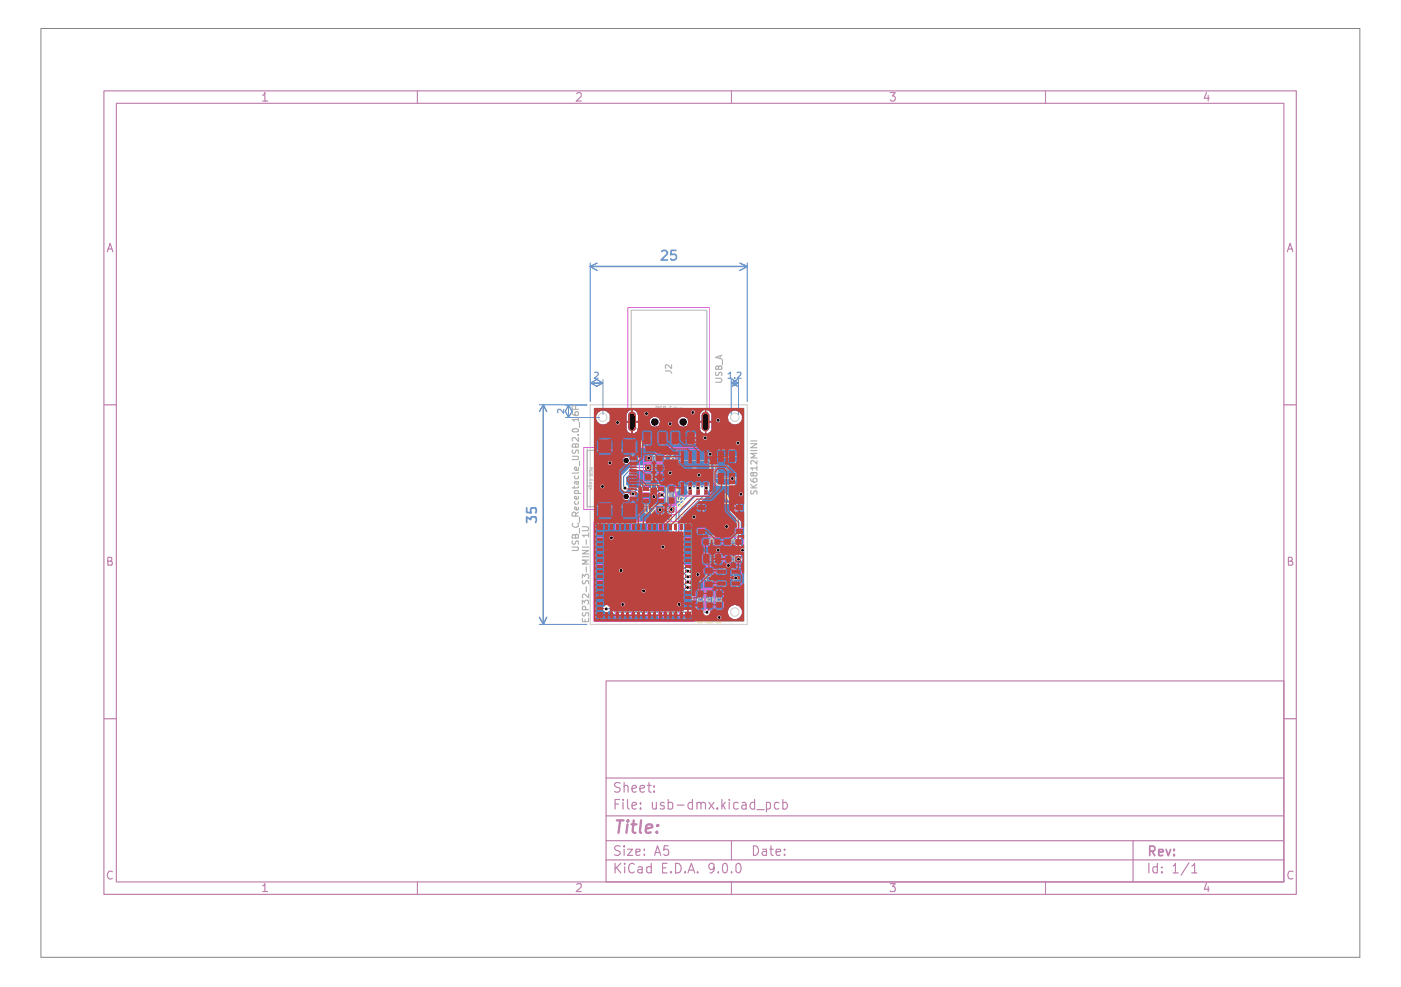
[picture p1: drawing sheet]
<svg xmlns="http://www.w3.org/2000/svg" width="210mm" height="148mm" viewBox="0 0 210 148" stroke-linecap="round" stroke-linejoin="round" font-family="sans-serif">
<g fill="none" stroke="#bc7aa9" stroke-width=".17">
<path d="M15.6 13.6h178.7v120.5h-178.7zM17.4 15.5h175v116.7h-175zM39.4 14.3l.1-.1 .2-.3v1.3M39.4 15.2h.7M62.6 13.6v1.9M86.4 14.1l.2-.2h.3l.2 .2v.4l-.7 .7h.7M109.6 13.6v1.9M133.4 13.9h.8l-.4 .5 .3 .1 .1 .1-.1 .5-.5 .1-.2-.2M156.7 13.6v1.9M180.8 13.9l-.3 .8h.8M181.1 14.3v.9M16.1 37.8l.4-1.3 .4 1.3"/>
<path d="M16.2 37.3h.6M193 37.8l.4-1.3 .4 1.3M193.1 37.3h.6M15.6 60.7h1.8M192.4 60.7h1.9M16.2 84.2h.4l.2-.2v-.4h-.6v1.1h.6v-.1a.33 .33 0 0 0-.2-.4M193.1 84.2l.5-.1 .1-.2-.1-.3h-.5v1.1h.5l.2-.1v-.2l-.2-.2h-.1M15.6 107.8h1.8M90.8 102.1h101.6v30.1h-101.6zM90.8 116.7h101.6M92.9 119.9h-.7v1.4M93 117.4a.67 .67 0 0 0-.8 0l-.1 .4 .3 .2 .4 .1a.33 .33 0 0 1 .1 .5l-.2 .2-.6-.1"/>
<path d="M93.4 119.9l.1 .1-.1-.1v.1M93.6 117.9l.1-.1 .4 .1v.9M93.6 117.3v1.5M94.1 119.9v1.2l.2 .2M94.7 118.3l.7-.2-.2-.3-.4 .1-.1 .6 .3 .3 .3-.1M95.9 118.3l.7-.2v-.2l-.4-.1-.3 .2 .1 .7 .2 .1 .4-.1M97 117.8h.6M97.3 117.3v1.4l.3 .1M98 118.6l.1 .1-.1 .1v-.1v-.1v.2M98 117.9h.1l-.1 .1v-.1v.1M100.2 119.9v1.4M103.8 119.9v1.4"/>
<path d="M108.2 119.9v1.4M109.3 119.9l.1 .1-.1-.1v.1M113.1 119.9v1.4M117.3 119.9v1.4M192.4 107.8h1.9M16.8 130.7l-.5-.1a.67 .67 0 0 0-.2 .7 .67 .67 0 0 0 .5 .5l.2-.1M39.4 132.8l.3-.3v1.2M39.4 133.7h.7M62.6 132.2v1.9M86.4 132.6l.2-.1 .5 .1v.4l-.7 .7h.7M90.8 128.9h101.6M90.8 126.1h101.6"/>
<path d="M90.8 122.3h101.6M92.2 129.5v1.4M92.2 120.6h.5M92.4 130l.6 .9M93 126.9l-.6-.1-.3 .3a.74 .74 0 0 0 .8 .6l.1 .3-.3 .3-.6-.1M93 129.5l-.8 .8M93.4 120.3v1M93.6 126.8l-.1 .1 .1 .1v-.1v-.1v.2M93.6 127.3v1M93.6 129.5v.1v-.1v.1M93.6 130v.9M94.1 127.3h.7l-.7 1h.7"/>
<path d="M94.7 120.8l.7-.2-.2-.3-.4 .1-.1 .7 .3 .2 .3-.1M95.1 129.6a.49 .49 0 0 0-.6-.1 .49 .49 0 0 0-.3 .5l.1 .7 .4 .2 .4-.2M95.3 127.8l.6-.1v-.4h-.6v.9l.2 .1 .4-.1M95.7 130h.1h.5v.9M96 121.2h.1l-.1 .1-.1-.1h.1v.1M96 120.4l.1 .1-.1 .1-.1-.1 .1-.1v.2M96.3 130.3l-.6 .1-.1 .2v.1l.2 .2 .5-.1M96.6 128.1v.2l-.1-.1 .1-.1v.2M96.6 127.3v.2l-.1-.1 .1-.1v.2M97.6 130h-.2h-.5v.7a.48 .48 0 0 0 .7 .1M97.6 129.5v1.4M97.8 120.3l.1 .9 .3 .1 .2-.1"/>
<path d="M98.1 128.3l.4-1.5 .6 1.5M98.2 127.8h.7M98.4 120.3v1M99.3 130.1h.5M99.6 120.4a.35 .35 0 0 0-.4-.1 .35 .35 0 0 0-.2 .3l.6 .3v.3l-.2 .1-.4-.1M100 129.5h-.7v1.4h.7M100.2 126.8h-.6l-.1 .7 .1-.2h.4a.6 .6 0 0 1 .2 .9l-.6 .1-.1-.2M100.2 120.4a.48 .48 0 0 1 .6 .1v.7a.48 .48 0 0 1-.6 0M100.6 130.7l.1 .1-.1 .1-.1-.1 .1-.1v.2M101.3 129.5a.73 .73 0 0 1 .8 .7 .73 .73 0 0 1-.8 .7zM101.5 120.7h1M102.7 130.7l.1 .1-.1 .1-.1-.1 .1-.1v.2"/>
<path d="M103.1 130.9l.5-1.4 .5 1.4M103.3 130.5h.7M103.8 120.4l-.1-.1a.48 .48 0 0 0-.6 .3v.4a.43 .43 0 0 0 .7 .2M104.5 120.5a.4 .4 0 0 1 .6-.1v.9M104.5 120.3v1M104.6 130.7v.1v.1l-.1-.1 .1-.1v.2M105.1 120.6a.35 .35 0 0 1 .3-.3 .35 .35 0 0 1 .3 .3v.7M106.3 120.3l.7 1M107 130l-.1 .3-.4 .1-.2-.4v-.3l.2-.2h.3l.2 .1v1l-.3 .3h-.3M107 120.3l-.7 1M107.5 121.2h.1l-.1 .1-.1-.1h.1v.1M107.7 130.7v.2l-.1-.1 .1-.1v.2"/>
<path d="M108.4 120.7l.3 .6M108.5 129.5a.33 .33 0 0 1 .5 .1v.4v.7a.34 .34 0 0 1-.6 0l-.1-.7zM108.7 120.3l-.5 .6M109.3 120.3v1M109.6 130.7l.1 .1-.1 .1v-.2v.2M109.6 126.1v2.8M109.6 132.2v1.9M110.3 129.7l.4-.2a.82 .82 0 0 1 .2 1.3l-.2 .1-.4-.3zM110.7 120.4a.48 .48 0 0 0-.7 .1v.7a.48 .48 0 0 0 .7 0M111.2 120.4l.1-.1 .5 .1v.9M111.8 120.6l-.5 .1a.34 .34 0 0 0 0 .6l.5-.1M112.9 126.8a.72 .72 0 0 1 .8 .7 .72 .72 0 0 1-.8 .8z"/>
<path d="M113.1 120.4l-.4-.1a.6 .6 0 0 0 0 1l.4-.1M113.5 121.4h1.1M114.3 127.3h.6v1M114.9 127.7h-.4l-.3 .2 .1 .3 .2 .1 .4-.1M114.9 120.4l.3-.1 .3 .2v.7l-.3 .1-.3-.1M114.9 120.3v1.4M115.4 127.3h.5M115.6 126.8v1.2l.1 .2 .2 .1M116.3 127.8l.7-.1-.1-.4h-.5l-.1 .2 .1 .7 .1 .1 .4-.1M116.8 120.4l-.5-.1a.6 .6 0 0 0 0 1l.5-.1M117.3 120.4l.5-.1a.6 .6 0 0 1 0 1l-.5-.1M117.6 128.1l.1 .1-.1 .1-.1-.1 .1-.1v.2"/>
<path d="M117.6 127.3l.1 .1-.1 .1-.1-.1 .1-.1v.2M133.4 132.5h.8l-.4 .4a.33 .33 0 0 1 .4 .3l-.1 .5-.7-.1M156.7 132.2v1.9M169.8 126.1v6.1M172.2 129.5v1.4M173.5 130h-.4l-.3 .2 .1 .6 .2 .1 .4-.1M173.5 129.5v1.4M174.2 130.7v.1v.1l-.1-.1 .1-.1v.2M174.2 130v.1l-.1-.1 .1 .1M175.8 129.9l.3-.2 .1-.2v1.4M175.8 130.9h.8M178.2 129.4l-1.2 1.8"/>
<path d="M178.6 129.9l.5-.4v1.4M178.6 130.9h.8M180.8 132.4l-.3 .9h.8M181.1 132.9v.8M193.8 130.7l-.5-.1-.2 .2-.1 .3 .1 .6 .4 .1 .3-.1"/>
</g>
<path d="M172.3 127.6l.7-.1 .1-.5-.3-.1h-.5v1.4M172.7 127.6l.4 .7M173.7 127.8l.7-.1-.1-.3h-.6v.8l.2 .1 .4-.1M174.8 127.4l.3 .9 .4-.9M176 128.1l.1 .1-.1 .1v-.2v.2M176 127.4l.1 .1h-.1v-.1v.1" fill="none" stroke="#bc7aa9" stroke-width=".25"/>
<path d="M92.5 123h1M93 123l-.3 1.9M94.1 123.6l-.2 1.3M94.1 123v.2l.1-.1-.1-.1v.2M94.7 123.6h.7M95 123l-.2 1.6 .1 .2 .3 .1M96.1 123l-.2 1.6v.2l.2 .1M96.9 124.3l.9-.3-.1-.3a.6 .6 0 0 0-.8 .2l-.1 .7 .1 .2 .1 .1 .5-.1M98.5 124.7v.1v.1l-.1-.1 .1-.1v.2M98.6 123.7l.1 .1-.2 .1v-.1l.1-.1-.1 .2" fill="none" stroke="#bc7aa9" stroke-width=".34"/>
<path d="M6.1 4.3h197.7v139.2h-197.7z" fill="none" stroke="#848484" stroke-width=".15"/>
<path d="M94.7 62.3v1.8M105.7 62.3v1.8" fill="none" stroke="#6ef9eb" stroke-width="1.2"/>
<g fill="#6ef9eb">
<circle cx="93.8" cy="69" r=".38"/>
<circle cx="98.2" cy="63.3" r=".55"/>
<circle cx="102.4" cy="63.3" r=".55"/>
<circle cx="93.8" cy="74.5" r=".38"/>
</g>
<path d="M89 61.3l.1-.1h22.4v.1v31.9h-22.5v-2h1.4l.1 .4 .3 .2 .3-.1 .2-.1h.3l.6 .6h13.3a.57 .57 0 0 0 .6 0 .57 .57 0 0 0 .4-.5h2.6v.2a1.05 1.05 0 0 0 1.4 .9 1.05 1.05 0 0 0 .4-1.7 1.05 1.05 0 0 0-1.6 .1l-.2 .5h-2.6l-.4-.4h-.4l-.2 .2h-13.1l-.4-.5h-.6a.55 .55 0 0 0-.6-.3 .55 .55 0 0 0-.4 .5h-1.4v-14.8h11.1l.3 .5v8.9l2.2 2.2 .1 .3a.48 .48 0 0 0 .4 .3 .48 .48 0 0 0 .5-.3l-.1-.5 .1-1.6-.1-.1a.68 .68 0 0 0-.3-.9l-.2-.1-.5-.5v-6.8l3.6-3.6 .1-.6a.53 .53 0 0 0 .1-.6 .53 .53 0 0 0-.7-.2l-.3 .3h-.2l-.2-.3-.3-.1-.5 .4h-.2l-.4-.4a.57 .57 0 0 0-.5 .3 .57 .57 0 0 0 .1 .6v.4l-2.1 2.1-.4-.2-.5 .5h-11.1v-2h4.3l.1 .4 .3 .2h.4l.3-.2 .1-.4 .4 .1a.67 .67 0 0 0 .6-.6h2.9l.5 .8h.5l.3-.4v-.2a.72 .72 0 0 0-.6-.5l-.5-.4h-3.4l-.5 .3-.3 .4v.1h-.7l-.3 .1-.1 .3h-4.3v-3h4.2v2l.4 .3h.2l.4-.3v-.5l-.4-.2v-1h15.5v.2l.1 .2v4.6l1 1v5.8l-.2 .2v.4l.2 .3h.5a.5 .5 0 0 0 .1-.9v-6l-.9-1v-4.4h.1a.6 .6 0 0 0-.2-.9l-.6 .1-.1 .4h-15.5l1.2-1.2h1.8l.2 .2 .5-.1 .2-.3-.1-.5-.3-.2h-.3l-.2 .2h-2.1l-1.5 1.6h-4.2v-2.4h4.3l.1 .4 .3 .2 .5-.1a.55 .55 0 0 0 0-1 .55 .55 0 0 0-.9 .5h-4.3v-6.5h.4v.4a1.16 1.16 0 0 0 1.6 .6l.4-.5v-.7h2.5v.8h.5v.3h-.5v1l.3 .4 .3 .2h.1v-.6h.3v.6l.3-.1a.45 .45 0 0 0 .3-.5l.1-1h-.5v-.2h2.3v.3l.2 .2a.81 .81 0 0 0 1.2-.1l.1-.4h2.7l.1 .4a.79 .79 0 0 0 1.4 0l.1-.3a.76 .76 0 0 0-.8-.8 .76 .76 0 0 0-.8 .7h-2.7l-.1-.2a.73 .73 0 0 0-.7-.5 .73 .73 0 0 0-.7 .7h-2.3v-.1h.5v-.8h9.3v.8h.5v.3h-.5v1l.2 .3 .4 .3h.2v-.6h.2v.6h.1l.5-.3 .1-.3v-1h-.5v-.3h.5v-.6h2.5v.2a1.05 1.05 0 0 0 1.3 .9 1.03 1.03 0 0 0 .7-1.5 1.03 1.03 0 0 0-1.8-.1l-.1 .2-.1 .3h-2.5a.83 .83 0 0 0-.7-1v.6h-.2v-.6h-.2a.82 .82 0 0 0-.6 .8h-9.3l-.1-.4-.5-.4h-.1v.6h-.3v-.6h-.1l-.3 .2-.3 .6h-2.5l-.1-.2a1.05 1.05 0 0 0-1.8-.1l-.1 .5h-.4z" fill="#5482bf"/>
<path d="M94.8 74l.5-.5h3.2l.6 .7M97.1 70.1h-2.4l-1.2 1.4v1.4l.1 .2M100.6 76.4v9.2l2.4 2.5M103.4 73.1v1l-2.1 2v9.4l1.7 1.7M104.6 73.1v.9l-2.8 2.9v8.2l1.2 1.3M105.8 73.1v.9l-3.7 3.6v7.1l.9 .9M109.7 71.7v4.9l1 .9v6.3M90.8 91.3h.9l.5 .5h13.7" fill="none" stroke="#5482bf" stroke-width=".17"/>
<path d="M94.7 62.3v1.8M105.7 62.3v1.8" fill="none" stroke="#5482bf" stroke-width="1.2"/>
<g fill="#5482bf">
<circle cx="93.8" cy="69" r=".38"/>
<circle cx="93.8" cy="74.5" r=".38"/>
</g>
<g fill="none" stroke="#d0d2cd" stroke-width=".17">
<path d="M88.5 60.7h23.5v32.9h-23.5z"/>
<circle cx="90.3" cy="62.6" r=".64"/>
<circle cx="110.1" cy="62.6" r=".64"/>
<circle cx="110.1" cy="91.8" r=".64"/>
</g>
<g fill="none" stroke="#6198d6" stroke-width=".15">
<path d="M88.5 57.4h1.9M88.5 56.9v3.3M88.5 57.4l1 .6M89.4 56.9l1 .5M89.5 56.9l-1 .5M90.4 56.9v5.3M90.4 57.4l-1 .6M109.6 56.9v5.3M109.6 57.4h1.1M109.6 57.4l1 .6M109.7 56.9l1 .5M110.6 56.9l-1 .5"/>
<path d="M110.7 56.9v5.3M110.7 57.4l-1 .6M84.7 62.6h5.3M84.7 60.7h3.3M84.7 61.6l.5 1M85.2 60.7v1.9M85.2 60.7l.6 1.1M85.2 60.7l-.5 1.1M85.8 61.6l-.6 1"/>
</g>
<g fill="none" stroke="#6198d6" stroke-width=".17">
<path d="M88.5 39.5v20.7M88.5 40h23.5M88.5 40l1 .6M89.5 39.5l-1 .5M110.9 39.5l1.1 .5M112 39.5v20.7M112 40l-1.1 .6M89.2 55.9v-.1l.5 .1v.3l-.6 .5h.6M109.1 56h.2l.2-.2v.9M109.1 56.7h.6M110.1 56.6v.1v-.1v.1M110.5 55.9l.4-.1 .2 .2-.1 .2-.5 .5h.6"/>
<path d="M80.9 60.7h7.1M81.4 60.7v32.9M81.4 60.7l.6 1M81.4 60.7l-.5 1M84.5 61.4v.6l-.5-.6h-.4v.1v.4M80.9 93.6h7.1M80.9 92.5l.5 1.1M82 92.5l-.6 1.1"/>
</g>
<path d="M99.2 37.7l.2-.2h.4l.2 .3v.2l-.9 1h.9M101.3 37.5h-.7l-.1 .7 .7-.1 .2 .3v.3l-.4 .3h-.3l-.2-.2M78.9 78.4v-.9l.6 .4 .1-.4h.7l.1 .3-.1 .6M78.9 76.2v.6l.7 .1-.1-.2 .1-.5h.7l.1 .2-.1 .5" fill="none" stroke="#6198d6" stroke-width=".25"/>
<g fill="none" stroke="#c2c2c2" stroke-width=".15">
<path d="M88 67v9.4M88.2 72.8v.1h.5M88.3 70.1h.5v.3h-.2l-.1-.3M88.3 70.9l.1-.3h.3l.1 .3M88.3 72.1v-.2h.5v.2M88.3 72.9v-.1h.3l.1 .1h-.1M88.5 73.2v.2l.2-.1v-.1h-.4v.2M88.6 71.1v.2h.2v-.2h-.5v.2l.3-.1M88.6 72.5h.1l-.1-.2h-.3v.2h.5M88.6 71.9v.2M94.6 60.7h11.4M98.3 61.3h.3l.1-.3-.4-.1v.6"/>
<path d="M99.3 61a.27 .27 0 0 0-.4 0 .27 .27 0 0 0 0 .4 .27 .27 0 0 0 .4 0M99.4 61.3l.4-.1-.1-.3h-.3v.6h.4v-.2h-.1M100.5 61.3h.1M100.7 60.9h-.2v.6h.2M101.2 60.9v.6h-.2v-.3h.2M101.7 61.5h-.2v-.3h.2v.5h-.2M102 61.3l.2-.1h-.2v.3h.2"/>
</g>
<g fill="none" stroke="#afafaf" stroke-width=".17">
<path d="M99.7 55.6h.7l.3 .4M100.7 54.7v.6l-.7-.6-.3 .1v.4h.1M107.3 56.7h.7l.2 .2-.2 .4h-.7M107.3 55.8l.1 .5h.2l.2-.4 .1-.1 .3 .2-.1 .3M107.7 55.1l.1-.2h.3l.1 .1v.4h-.9v-.4l.1-.1 .3 .1v.4M107.9 53.3v.5M108.2 53.3l-.9 .3 .9 .2M108.3 53.9v.8M85.8 68.4h.8l.1 .1-.1 .4h-.8M85.8 61.8v.3a.65 .65 0 0 0 .9 .1v-.4l-.3-.1-.2 .1v.4l.2 .1M85.8 78.5a.46 .46 0 0 0 .2 .6 .46 .46 0 0 0 .6-.1l.1-.1v-.4h-.1M85.8 67.5v.3l.1 .2a.42 .42 0 0 0 .5-.4v-.1l.3 .1v.4"/>
<path d="M85.8 64.3h.4h.4l.1 .4-.8 .1-.1-.2zM86.1 74h.9M86.1 72.9v.3M86.2 75.2l-.1 .1 .1 .3h.4l.1-.4M86.2 74l-.1-.1 .1-.3h.4l.1 .4M86.2 71.4l-.1 .2 .2 .2 .4-.1v-.3M86.3 77.4v-.5l-.4-.1-.1 .2v.4h.9M86.3 66.7l.1-.2h.2l.1 .6h-.9v-.4l.1-.2h.2l.2 .2v.4M86.3 61.4v-.5l-.4-.1-.1 .2v.4h.9M86.4 72.2v.3l.1 .1h.2v-.4h-.5l-.1 .1 .1 .3M86.6 65.2l.1 .1-.1-.1h.1M86.7 76l-.1 .5h-.3l-.2-.2v-.2l.3-.1v.5"/>
<path d="M86.7 74.4l-.1 .4h-.3l-.2-.1v-.2l.3-.1v.4M86.7 72.9l-.1 .2h-.8M86.7 70.8l-.1 .1h-.8M86.7 70.1l-.1 .4h-.3l-.2-.1v-.2l.3-.2v.5M86.7 65.6v.6l-.5-.6h-.4v.2v.3M86.7 62.9h-.9l.3 .3M86.7 76.8l-.4 .3M86.7 62.7v.5M86.9 63.3v.8M86.9 69.2v.6M86.9 77.6v.7M86.9 79.2v.7"/>
<path d="M87.3 79l.9 .1v.4l-.9 .1M88.2 79.9v.6M90.9 71l.2 .4h.8M90.9 71.8v.5M91.6 71.8l.3 .2h-1M103.5 71h.8l.1 .1-.1 .4h-.8M103.8 70.2h.6M104.1 70.1v.5l-.6-.2M105.5 75.4h4.9v4.9h-4.9zM112.5 71.8l.1 .3a.65 .65 0 0 0 .9 .1v-.4l-.5-.1-.1 .2v.2l.1 .2M112.5 66.5h1l-1 .6h1M112.5 73.1h1"/>
<path d="M112.5 72.6l.5 .5M112.5 67.6h1M112.5 66.1h1M112.6 73.6l-.1 .1 .1 .4 .3-.1a.34 .34 0 0 1 .2-.3 .34 .34 0 0 1 .4 0v.4M112.9 71l.1-.1h.5v.4l-.5 .1-.1-.5h-.3l-.1 .1 .1 .4h.3v-.2M113.5 70.2h-1l.3 .2v.1M113.5 69.1v.5l-.6-.5h-.3l-.1 .2 .1 .3M113.5 68h-1l.7 .3-.7 .4h1M113.5 72.6l-.6 .5M113.5 69.9v.6M85.8 82h.8l.1 .1v.4h-.2h-.7M85.8 81.1v.3l.1 .2a.42 .42 0 0 0 .5-.4v-.1l.3 .1v.4"/>
<path d="M86.3 80.3v-.1l.1-.1 .3 .1v.5h-.9v-.5h.4l.1 .5M87.3 92.7v.5h.9v-.5M87.3 90.6v-.6l.3 .3v-.1l.2-.2 .4 .1-.1 .5M87.3 86.7v-.6l.3 .3 .2-.3h.3l.1 .2v.4h-.1M87.3 82.5h.9l-.9 .6h.9M87.3 83.5h.9M87.3 82h.9M87.4 91.9h-.1l.1 .5h.2l.3-.5h.3v.5M87.4 87l-.1 .2 .1 .3h.3a.34 .34 0 0 1 .2-.4 .34 .34 0 0 1 .3 0v.4M87.7 92.9v.3M87.8 91.4l-.1-.5h-.3l-.1 .5h.9M87.9 80.9v.7"/>
<path d="M87.9 85v.8M87.9 88v.7M88.2 89.1v.6l-.7-.6a.36 .36 0 0 0-.1 .6M88.2 84h-.9l.7 .2-.7 .4h.9M88.2 80.3h-.9l.2 .2M95.7 82.9h.6M96 82.9v.9l.3-.3M96.7 83.8v-.8l.1-.1h.3l.1 .2v.7M100.6 91.2l.2 .2-.1 .1-.2-.1z"/>
<circle cx="100.7" cy="91.4" r=".72"/>
</g>
<g fill="none" stroke="#afafaf" stroke-width=".15">
<path d="M94.6 46.5h11.4v17.7h-11.4zM88 67.5h6.9v8.5h-6.9zM89.3 78.4h14.5v13.2l-1.4 1.3h-13.1zM94.9 68.3l-.5 .4 .5 .5M96.5 63.5h1l-.5 .5zM97.2 69.7h1.6v.9h-1.6zM97.2 68.4h1.6v.7h-1.6zM97.2 71.2h1.6v.7h-1.6zM97.7 70.1h.2v-.1h-.2v.3M97.7 71.6h.2v-.3h-.2v.5M97.8 70.1l.1 .2M97.8 71.6l.1 .2"/>
<path d="M97.9 68.5l-.2 .1v.3h.2M98.1 70h.2l-.2 .3h.2M98.1 71.5l.1-.2v.5M98.1 71.8h.2M98.3 68.5l-.2 .1v.3h.2v-.2h-.2M99 76.1h1.5v.7h-1.5zM99.5 76.4h.3v-.1l-.3-.1v.4M99.6 76.4l.2 .2M100 76.2l-.1 .1v.3h.2v-.2h-.2v.1M100.3 73.4h.7v1.6h-.7zM100.5 74v.1h.1v-.2h.2v.2M100.6 74.5v-.2h-.1v.2h.3"/>
<path d="M100.8 74.3l-.2 .1M101.7 69h4.7v3.8h-3.7l-1-1zM107.3 68.4h3.3v3.4h-3.3zM107.3 70.8l.9 1M108.7 70.3l.3-.2 .2 .1v.3h-.5zM109.2 69.9h-.5l.1 .1M109.2 69.7v.3M99.9 90.6h1.7v1.6h-1.7zM104.6 89.2h.8v1.4h-.8zM104.8 90l.1 .2h.1l.1-.2M104.8 89.6v.2h.1v-.2h.2v.2M105.9 83.3h1.8v1.2h-1.8z"/>
<path d="M105.9 85.6h.8v2h-.8zM106 80.9h1.4v.8h-1.4zM106 89.2h.8v1.4h-.8zM106.3 89.6h.2M106.4 90.2v-.2h-.2v.2h.3M106.4 81.2h.2v-.1h-.2v.3M106.5 89.6v.2l-.4-.1M106.5 86.7v.2h-.5M106.5 86.4h-.5l.1 .2M106.5 86.3v.3M106.5 81.2l.1 .2M106.5 90l-.1 .1"/>
<path d="M106.7 83.6h-.2v.3l.2 .1M106.7 81.1h.3h-.2l.2 .1v.2h-.3M106.9 83.6h.2v.2l-.2 .2h.2M107.4 89.2h.8v1.4h-.8zM107.7 90h-.1l.1 .2h.2l.1-.1v-.1h-.1M108 89.8l-.4-.2v.3M108.5 85.2h1.4v2.4l-.3 .4h-1.1zM108.9 86.4l.1 .4 .2-.1v-.3M109.1 80.9h1.5v.8h-1.5zM109.2 83.4h1.5v.8h-1.5zM109.3 86.4h.2l-.1 .2h.1v.1l-.1 .1-.1-.1M109.9 83.7v-.1l-.2 .1v.3h.2v-.1"/>
<path d="M109.9 81.1h-.3v.3h.3M109.9 81.1h.3h-.2l.2 .1v.2h-.3M110 83.8l.1-.2v.4M110 84h.3"/>
<circle cx="108.9" cy="70.1" r="1.48"/>
</g>
<g fill="none" stroke="#ec5ade" stroke-width=".15">
<path d="M94.1 46.1h12.3v15.2h.5v3.9h-2.4v1.9h-8.5v-1.9h-2.3v-3.9h.4zM87.5 67.1h1.8v-1.7h2.8v1.7h.8v-1.7h2.9v2.4h.1l-.1 10.2h-2.9v-1.6h-.8v1.6h-2.8v-1.6h-1.8zM89 78.2h15v15h-15zM96.5 68h3.1v1.4h-3.1zM96.5 69.5h3.1v1.3h-3.1zM96.5 70.9h3.1v1.4h-3.1zM98.3 75.7h3.1v1.5h-3.1zM99.9 75.7v-3.1h1.4v3.1M101.5 67.4h5v7h-5zM107.1 67.4h3.8v5.4h-3.8zM104.3 88.3h2.8v3.2h-2.8zM105.1 80.6h3.1v1.3h-3.1z"/>
<path d="M105.2 82.9h3.2v1.9h-3.2zM105.4 85h1.7v3.3h-1.7zM105.7 88.3v3.2M107.1 88.3h1.4v3.2h-1.4zM107.3 85h3.8v3.2h-3.8zM108.3 80.6h3.2v1.3h-3.2zM108.6 83.2h2.8v1.3h-2.8z"/>
</g>
<path d="M98.7 71.3h.4v.5h-.4z" fill="#b1a19b"/>
<path d="M98.7 71.3h.4v.5h-.4z" fill="none" stroke="#b1a19b" stroke-width=".42"/>
<path d="M96.9 69.9h.5v.5h-.5z" fill="#b1a19b"/>
<path d="M96.9 69.9h.5v.5h-.5z" fill="none" stroke="#b1a19b" stroke-width=".42"/>
<path d="M98.7 69.9h.4v.5h-.4z" fill="#b1a19b"/>
<path d="M98.7 69.9h.4v.5h-.4z" fill="none" stroke="#b1a19b" stroke-width=".42"/>
<g fill="#b1a19b">
<path d="M98.8 73h.7v.5h-.7z"/>
<path d="M98.5 68.5h.6v.5h-.6z"/>
</g>
<path d="M98.5 68.5h.6v.5h-.6z" fill="none" stroke="#b1a19b" stroke-width=".42"/>
<path d="M96.9 68.5h.6v.5h-.6z" fill="#b1a19b"/>
<path d="M96.9 68.5h.6v.5h-.6z" fill="none" stroke="#b1a19b" stroke-width=".42"/>
<g fill="#b1a19b">
<path d="M96.5 73h.7v.5h-.7z"/>
<path d="M96.5 74h.7v.5h-.7z"/>
<path d="M96.5 74.8h.7v.5h-.7z"/>
<path d="M98.8 74.8h.7v.5h-.7z"/>
<path d="M98.8 74h.7v.5h-.7z"/>
<path d="M102.1 72.4h.3v1.6h-.3z"/>
</g>
<path d="M102.1 72.4h.3v1.6h-.3z" fill="none" stroke="#b1a19b" stroke-width=".25"/>
<path d="M100.5 73.1h.4v.4h-.4z" fill="#b1a19b"/>
<path d="M100.5 73.1h.4v.4h-.4z" fill="none" stroke="#b1a19b" stroke-width=".42"/>
<g fill="#b1a19b">
<path d="M107.7 67.7h.8v1.5h-.8z"/>
<path d="M109.3 67.7h.9v1.5h-.9z"/>
<path d="M107.7 71h.8v1.5h-.8z"/>
<path d="M109.3 71h.9v1.5h-.9z"/>
<path d="M105.7 67.8h.3v1.6h-.3z"/>
</g>
<path d="M105.7 67.8h.3v1.6h-.3z" fill="none" stroke="#b1a19b" stroke-width=".25"/>
<path d="M99 65.1h.6v1.2h-.6z" fill="#b1a19b"/>
<path d="M99 65.1h.6v1.2h-.6z" fill="none" stroke="#b1a19b" stroke-width=".59"/>
<path d="M96.7 65.1h.5v1.2h-.5z" fill="#b1a19b"/>
<path d="M96.7 65.1h.5v1.2h-.5z" fill="none" stroke="#b1a19b" stroke-width=".59"/>
<path d="M103.2 65.1h.6v1.2h-.6z" fill="#b1a19b"/>
<path d="M103.2 65.1h.6v1.2h-.6z" fill="none" stroke="#b1a19b" stroke-width=".59"/>
<path d="M101 65.1h.5v1.2h-.5z" fill="#b1a19b"/>
<path d="M101 65.1h.5v1.2h-.5z" fill="none" stroke="#b1a19b" stroke-width=".59"/>
<path d="M105.7 72.4h.3v1.6h-.3z" fill="#b1a19b"/>
<path d="M105.7 72.4h.3v1.6h-.3z" fill="none" stroke="#b1a19b" stroke-width=".25"/>
<path d="M104.5 72.4h.3v1.6h-.3z" fill="#b1a19b"/>
<path d="M104.5 72.4h.3v1.6h-.3z" fill="none" stroke="#b1a19b" stroke-width=".25"/>
<path d="M103.3 72.4h.3v1.6h-.3z" fill="#b1a19b"/>
<path d="M103.3 72.4h.3v1.6h-.3z" fill="none" stroke="#b1a19b" stroke-width=".25"/>
<path d="M104.5 67.8h.3v1.6h-.3z" fill="#b1a19b"/>
<path d="M104.5 67.8h.3v1.6h-.3z" fill="none" stroke="#b1a19b" stroke-width=".25"/>
<path d="M103.3 67.8h.3v1.6h-.3z" fill="#b1a19b"/>
<path d="M103.3 67.8h.3v1.6h-.3z" fill="none" stroke="#b1a19b" stroke-width=".25"/>
<path d="M102.1 67.8h.3v1.6h-.3z" fill="#b1a19b"/>
<path d="M102.1 67.8h.3v1.6h-.3z" fill="none" stroke="#b1a19b" stroke-width=".25"/>
<path d="M109.8 87.3h1v.4h-1z" fill="#b1a19b"/>
<path d="M109.8 87.3h1v.4h-1z" fill="none" stroke="#b1a19b" stroke-width=".25"/>
<path d="M109.8 86.5h1v.2h-1z" fill="#b1a19b"/>
<path d="M109.8 86.5h1v.2h-1z" fill="none" stroke="#b1a19b" stroke-width=".25"/>
<path d="M109.8 85.6h1v.3h-1z" fill="#b1a19b"/>
<path d="M109.8 85.6h1v.3h-1z" fill="none" stroke="#b1a19b" stroke-width=".25"/>
<path d="M107.7 85.6h1v.3h-1z" fill="#b1a19b"/>
<path d="M107.7 85.6h1v.3h-1z" fill="none" stroke="#b1a19b" stroke-width=".25"/>
<path d="M107.7 87.3h1v.4h-1z" fill="#b1a19b"/>
<path d="M107.7 87.3h1v.4h-1z" fill="none" stroke="#b1a19b" stroke-width=".25"/>
<path d="M110.4 83.6h.5v.5h-.5z" fill="#b1a19b"/>
<path d="M110.4 83.6h.5v.5h-.5z" fill="none" stroke="#b1a19b" stroke-width=".42"/>
<path d="M109 83.6h.4v.5h-.4z" fill="#b1a19b"/>
<path d="M109 83.6h.4v.5h-.4z" fill="none" stroke="#b1a19b" stroke-width=".42"/>
<path d="M105.9 85.4h.7v.4h-.7z" fill="#b1a19b"/>
<path d="M105.9 85.4h.7v.4h-.7z" fill="none" stroke="#b1a19b" stroke-width=".42"/>
<path d="M105.7 83.4h.4v.9h-.4z" fill="#b1a19b"/>
<path d="M105.7 83.3h.4v.9h-.4z" fill="none" stroke="#b1a19b" stroke-width=".51"/>
<path d="M107.5 83.4h.4v.9h-.4z" fill="#b1a19b"/>
<path d="M107.4 83.3h.5v.9h-.5z" fill="none" stroke="#b1a19b" stroke-width=".51"/>
<path d="M106.1 88.8h.5v.5h-.5z" fill="#b1a19b"/>
<path d="M106.1 88.8h.5v.5h-.5z" fill="none" stroke="#b1a19b" stroke-width=".42"/>
<path d="M106.1 90.5h.5v.5h-.5z" fill="#b1a19b"/>
<path d="M106.1 90.5h.5v.5h-.5z" fill="none" stroke="#b1a19b" stroke-width=".42"/>
<path d="M104.8 88.8h.4v.6h-.4z" fill="#b1a19b"/>
<path d="M104.8 88.8h.4v.6h-.4z" fill="none" stroke="#b1a19b" stroke-width=".42"/>
<path d="M104.8 90.5h.4v.5h-.4z" fill="#b1a19b"/>
<path d="M104.8 90.5h.4v.5h-.4z" fill="none" stroke="#b1a19b" stroke-width=".42"/>
<path d="M107.6 88.8h.4v.6h-.4z" fill="#b1a19b"/>
<path d="M107.6 88.8h.4v.6h-.4z" fill="none" stroke="#b1a19b" stroke-width=".42"/>
<path d="M105.9 87.4h.7v.4h-.7z" fill="#b1a19b"/>
<path d="M105.9 87.4h.7v.4h-.7z" fill="none" stroke="#b1a19b" stroke-width=".42"/>
<path d="M107.6 90.5h.4v.5h-.4z" fill="#b1a19b"/>
<path d="M107.6 90.5h.4v.5h-.4z" fill="none" stroke="#b1a19b" stroke-width=".42"/>
<g fill="#b1a19b">
<path d="M101.1 91.9h.4v.8h-.4z"/>
<path d="M101.9 91.9h.4v.8h-.4z"/>
<path d="M102.7 90.3h.8v.3h-.8z"/>
<path d="M102.7 89.4h.8v.5h-.8z"/>
<path d="M102.7 91.1h.8v.4h-.8z"/>
<path d="M102.7 88.7h.8v.3h-.8z"/>
<path d="M102.7 91.9h.8v.8h-.8z"/>
<path d="M102.7 84.7h.8v.3h-.8z"/>
<path d="M102.7 85.5h.8v.4h-.8z"/>
<path d="M102.7 87.1h.8v.4h-.8z"/>
<path d="M102.7 87.9h.8v.4h-.8z"/>
<path d="M102.7 86.3h.8v.4h-.8z"/>
<path d="M102.7 83.9h.8v.4h-.8z"/>
<path d="M102.7 81.5h.8v.3h-.8z"/>
<path d="M102.7 82.3h.8v.4h-.8z"/>
<path d="M102.7 80.6h.8v.5h-.8z"/>
<path d="M101.9 78.7h.4v.8h-.4z"/>
<path d="M102.7 83.1h.8v.3h-.8z"/>
<path d="M102.7 79.9h.8v.3h-.8z"/>
<path d="M102.7 78.7h.8v.8h-.8z"/>
<path d="M108.8 81.1h.5v.4h-.5z"/>
</g>
<path d="M108.8 81.1h.5v.4h-.5z" fill="none" stroke="#b1a19b" stroke-width=".42"/>
<path d="M107.3 81.1h.4v.4h-.4z" fill="#b1a19b"/>
<path d="M107.3 81.1h.4v.4h-.4z" fill="none" stroke="#b1a19b" stroke-width=".42"/>
<g fill="#b1a19b">
<path d="M104.7 75.8h.9v.7h-.9z"/>
<path d="M110.4 75.8h.9v.7h-.9z"/>
<path d="M105.6 81.1h.4v.4h-.4z"/>
</g>
<path d="M105.6 81.1h.4v.4h-.4z" fill="none" stroke="#b1a19b" stroke-width=".42"/>
<path d="M110.4 81.1h.6v.4h-.6z" fill="#b1a19b"/>
<path d="M110.4 81.1h.6v.4h-.6z" fill="none" stroke="#b1a19b" stroke-width=".42"/>
<g fill="#b1a19b">
<path d="M104.7 79.3h.9v.7h-.9z"/>
<path d="M110.4 79.3h.9v.7h-.9z"/>
<path d="M96.9 71.3h.5v.5h-.5z"/>
</g>
<path d="M96.9 71.3h.5v.5h-.5z" fill="none" stroke="#b1a19b" stroke-width=".42"/>
<path d="M94.4 71h1v.1h-1z" fill="#b1a19b"/>
<path d="M94.4 70.9h.9v.1h-.9z" fill="none" stroke="#b1a19b" stroke-width=".17"/>
<path d="M94.4 70.5h1v.2h-1z" fill="#b1a19b"/>
<path d="M94.4 70.4h.9v.2h-.9z" fill="none" stroke="#b1a19b" stroke-width=".17"/>
<path d="M94.4 71.9h1v.2h-1z" fill="#b1a19b"/>
<path d="M94.4 71.9h.9v.1h-.9z" fill="none" stroke="#b1a19b" stroke-width=".17"/>
<path d="M94.4 71.4h1v.2h-1z" fill="#b1a19b"/>
<path d="M94.4 71.4h.9v.1h-.9z" fill="none" stroke="#b1a19b" stroke-width=".17"/>
<path d="M94.4 72.3h1v.2h-1z" fill="#b1a19b"/>
<path d="M94.4 72.3h.9v.2h-.9z" fill="none" stroke="#b1a19b" stroke-width=".17"/>
<path d="M94.4 70.1h1h-1z" fill="#b1a19b"/>
<path d="M94.4 70h.9v.1h-.9z" fill="none" stroke="#b1a19b" stroke-width=".17"/>
<path d="M94.5 73.9h.8v.2h-.8z" fill="#b1a19b"/>
<path d="M94.5 73.9h.8v.2h-.8z" fill="none" stroke="#b1a19b" stroke-width=".25"/>
<path d="M94.5 73.9h.8v.2h-.8z" fill="#b1a19b"/>
<path d="M94.5 73.9h.8v.2h-.8z" fill="none" stroke="#b1a19b" stroke-width=".25"/>
<path d="M94.5 74.6h.8v.3h-.8z" fill="#b1a19b"/>
<path d="M94.5 74.6h.8v.3h-.8z" fill="none" stroke="#b1a19b" stroke-width=".25"/>
<path d="M94.5 74.6h.8v.3h-.8z" fill="#b1a19b"/>
<path d="M94.5 74.6h.8v.3h-.8z" fill="none" stroke="#b1a19b" stroke-width=".25"/>
<path d="M94.4 72.9h1v.1h-1z" fill="#b1a19b"/>
<path d="M94.4 72.8h.9v.2h-.9z" fill="none" stroke="#b1a19b" stroke-width=".17"/>
<path d="M94.4 73.4h1h-1z" fill="#b1a19b"/>
<path d="M94.4 73.3h.9v.1h-.9z" fill="none" stroke="#b1a19b" stroke-width=".17"/>
<path d="M93.7 66.2h1.3v1.5h-1.3z" fill="#b1a19b"/>
<path d="M93.6 66.1h1.4v1.5h-1.4z" fill="none" stroke="#b1a19b" stroke-width=".51"/>
<path d="M94.5 68.6h.8v.3h-.8z" fill="#b1a19b"/>
<path d="M94.5 68.6h.8v.3h-.8z" fill="none" stroke="#b1a19b" stroke-width=".25"/>
<path d="M94.5 68.6h.8v.3h-.8z" fill="#b1a19b"/>
<path d="M94.5 68.6h.8v.3h-.8z" fill="none" stroke="#b1a19b" stroke-width=".25"/>
<path d="M94.5 69.4h.8v.2h-.8z" fill="#b1a19b"/>
<path d="M94.5 69.4h.8v.2h-.8z" fill="none" stroke="#b1a19b" stroke-width=".25"/>
<path d="M94.5 69.4h.8v.2h-.8z" fill="#b1a19b"/>
<path d="M94.5 69.4h.8v.2h-.8z" fill="none" stroke="#b1a19b" stroke-width=".25"/>
<path d="M90 66.2h1.4v1.5h-1.4z" fill="#b1a19b"/>
<path d="M89.9 66.1h1.5v1.5h-1.5z" fill="none" stroke="#b1a19b" stroke-width=".51"/>
<g fill="#b1a19b">
<path d="M90.7 78.7h.4v.8h-.4z"/>
<path d="M90 75.7h1.4v1.6h-1.4z"/>
</g>
<path d="M89.9 75.7h1.5v1.6h-1.5z" fill="none" stroke="#b1a19b" stroke-width=".51"/>
<g fill="#b1a19b">
<path d="M92.3 78.7h.4v.8h-.4z"/>
<path d="M91.6 78.7h.3v.8h-.3z"/>
<path d="M89.5 78.7h.8v.8h-.8z"/>
<path d="M93.9 78.7h.4v.8h-.4z"/>
<path d="M97.2 78.7h.3v.8h-.3z"/>
<path d="M96.3 78.7h.4v.8h-.4z"/>
<path d="M94.7 78.7h.4v.8h-.4z"/>
<path d="M95.5 78.7h.4v.8h-.4z"/>
<path d="M93.7 75.7h1.3v1.6h-1.3z"/>
</g>
<path d="M93.6 75.7h1.4v1.6h-1.4z" fill="none" stroke="#b1a19b" stroke-width=".51"/>
<g fill="#b1a19b">
<path d="M93.1 78.7h.4v.8h-.4z"/>
<path d="M98.7 76.2h.5v.5h-.5z"/>
</g>
<path d="M98.7 76.2h.5v.5h-.5z" fill="none" stroke="#b1a19b" stroke-width=".42"/>
<path d="M100.5 76.2h.4v.5h-.4z" fill="#b1a19b"/>
<path d="M100.5 76.2h.4v.5h-.4z" fill="none" stroke="#b1a19b" stroke-width=".42"/>
<path d="M100.5 74.8h.4v.5h-.4z" fill="#b1a19b"/>
<path d="M100.5 74.8h.4v.5h-.4z" fill="none" stroke="#b1a19b" stroke-width=".42"/>
<g fill="#b1a19b">
<path d="M101.1 78.7h.4v.8h-.4z"/>
<path d="M100.3 78.7h.4v.8h-.4z"/>
<path d="M99.5 78.7h.4v.8h-.4z"/>
<path d="M98.8 78.7h.3v.8h-.3z"/>
<path d="M97.9 78.7h.4v.8h-.4z"/>
<path d="M89.5 85.5h.8v.4h-.8z"/>
<path d="M89.5 86.3h.8v.4h-.8z"/>
<path d="M89.5 83.9h.8v.4h-.8z"/>
<path d="M89.5 84.7h.8v.3h-.8z"/>
<path d="M89.5 87.1h.8v.4h-.8z"/>
<path d="M89.5 91.1h.8v.4h-.8z"/>
<path d="M90.7 91.9h.4v.8h-.4z"/>
<path d="M91.6 91.9h.3v.8h-.3z"/>
<path d="M92.3 91.9h.4v.8h-.4z"/>
<path d="M93.1 91.9h.4v.8h-.4z"/>
<path d="M89.5 91.9h.8v.8h-.8z"/>
<path d="M89.5 90.3h.8v.3h-.8z"/>
<path d="M89.5 89.4h.8v.5h-.8z"/>
<path d="M89.5 88.7h.8v.3h-.8z"/>
<path d="M89.5 87.9h.8v.4h-.8z"/>
<path d="M98.8 91.9h.3v.8h-.3z"/>
<path d="M99.5 91.9h.4v.8h-.4z"/>
<path d="M100.3 91.9h.4v.8h-.4z"/>
<path d="M97.9 91.9h.4v.8h-.4z"/>
<path d="M89.5 80.6h.8v.5h-.8z"/>
<path d="M89.5 82.3h.8v.4h-.8z"/>
<path d="M89.5 81.5h.8v.3h-.8z"/>
<path d="M89.5 79.9h.8v.3h-.8z"/>
<path d="M89.5 83.1h.8v.3h-.8z"/>
<path d="M97.5 85.1h1.1v1.1h-1.1z"/>
<path d="M96 85.1h1.1v1.1h-1.1z"/>
<path d="M97.5 86.7h1.1v.7l-.3 .4h-.8z"/>
<path d="M96 86.7h1.1v1.1h-1.1z"/>
<path d="M96.3 91.9h.4v.8h-.4z"/>
<path d="M93.9 91.9h.4v.8h-.4z"/>
<path d="M94.7 91.9h.4v.8h-.4z"/>
<path d="M95.5 91.9h.4v.8h-.4z"/>
<path d="M97.2 91.9h.3v.8h-.3z"/>
<path d="M94.4 86.7h1.1v1.1h-1.1z"/>
<path d="M94.4 85.1h1.1v1.1h-1.1z"/>
<path d="M97.5 83.5h1.1v1.2h-1.1z"/>
<path d="M96 83.5h1.1v1.2h-1.1z"/>
<path d="M94.4 83.5h1.1v1.2h-1.1z"/>
</g>
<g fill="none" stroke="#f2eaa9" stroke-width=".15">
<path d="M89.2 78.4h14.6v14.6h-14.6zM91.8 67.4h1.4M91.8 76.1h1.4M94.5 61.3v.2M95.2 65.1h.9v1.9h.5M95.5 68.2h.2v.8M96.1 72.7h3.8v3h-3.8zM97.7 72.7v.6h.7v-.6M97.7 72h.6M97.7 71.1h.6M97.7 69.6h.6M97.7 70.7h.6"/>
<path d="M97.9 68.3h.3M97.9 69.2h.3M104 91.3h.1M104 91.3l.3-.2v.4zM104.5 89.8v.2M105.4 89.8v.2M106.5 84.5h.6M106.5 83.2h.6M107.3 89.8v.2M108.2 89.8v.2"/>
</g>
<g fill="none" stroke="#f2eaa9" stroke-width=".17">
<path d="M92.2 64.1v.8l-.3 .2M92.6 64.4l.3-.3v1M92.6 65.1h.5M96.7 76v.8l.2 .2 .3-.1v-.9M97.6 76.1l.4-.1 .2 .2-.6 .8h.6M99.1 77.6h.5v-.4l-.5-.1v1M99.3 77.6l.3 .5M100.4 77.1h-.2l-.2 .3v.6l.2 .1 .3-.1v-.4l-.3-.1-.2 .1M104.1 81v-.6l.3 .4 .2-.4 .4 .1v.5h-.1M104.1 84v.4l.4 .2 .5-.2-.1-.4M104.4 92v.5h.5h-.1v-.5l.4-.1 .2 .2v.3l-.2 .1M104.5 92.9l-.1 .2 .2 .3h.6l.2-.3-.2-.2"/>
<path d="M104.6 81.9v-.4l-.2-.1h-.3v.5h.9M105 83.1v.5l-.5-.5-.4 .1v.4M105 81.4l-.4 .3M106.2 92h.6M106.3 93.4v-.5h-.4l-.1 .5h1M106.4 91.9v.6l-.6-.2M106.8 92.9l-.5 .2M107.4 92.9h-.1v.3l.1 .2h.5l.3-.3-.1-.2M108.2 92.3l-.9-.4v.6"/>
</g>
<path d="M104 91.3l.3-.3v.4z" fill="#f2eaa9"/>
<path d="M105.7 86.2v.8M105.9 89.7v.4M106.8 86.2v.8M106.9 89.7v.4M108.5 88.1h1.4M110.4 88h.1M110.4 88l.3 .3h-.5z" fill="none" stroke="#f2eaa9" stroke-width=".15"/>
<path d="M105 86.6v.5h-.9M105 86.1h-.9l.2 .3M105 85.8v.6M109.3 88.6v.7l.2 .3 .3-.1v-.9M110.2 88.6h.5l-.2 .4 .2 .1v.4l-.1 .1-.4-.1" fill="none" stroke="#f2eaa9" stroke-width=".17"/>
<path d="M110.4 88l.3 .3h-.6z" fill="#f2eaa9"/>
<g fill="none" stroke="#f2eaa9" stroke-width=".17">
<path d="M99.7 70.1l.5-.1v-.4h-.5v.9M99.7 71.6h.4l.1-.1v-.4h-.5v.9M100 70.1l.2 .4M100 71.6l.2 .4M100.2 68.2a.46 .46 0 0 0-.5 .2 .46 .46 0 0 0 0 .6l.1 .1h.4v-.1M100.6 69.7l.5-.1 .1 .2-.1 .2-.5 .5h.6M100.6 71.4l.3-.3v.9M100.6 72h.6M101.1 68.2h-.3l-.2 .4v.3l.2 .2h.3l.1-.2-.1-.3h-.3l-.2 .1M101.5 74.6v.4l.4 .1v-.1a.33 .33 0 0 1 .1-.5l.4 .1v.5M102 75.9v-.3l-.1-.2-.4 .1v.4h.9M102.4 75.4l-.4 .4"/>
<path d="M104.8 66.2v.9h.1h.3l.1-.1v-.8M104.9 75.3l.1 .1h-.1h-.1zM105.9 66.1l-.2 .7h.6M106.2 66.5v.6M107.4 61.5v.8l-.3 .1M107.9 61.5h.5v.4l-.6 .5h.6M108.2 66.2h.3l.2 .3v.4l-.2 .2h-.3zM108.4 74.2l-.2-.1-.3 .1v.3l.3 .1 .2 .2-.1 .2h-.4M108.7 74.1l.2 .9 .1-.7 .2 .7 .3-.9M109.1 79.2h-.2l-.4 .2v.5l.2 .2 .4-.1M109.1 66.5l.3-.3v.9M109.1 67.1h.5"/>
<path d="M109.4 79.2h.6l-.3 .4 .3 .1v.3l-.1 .1-.5-.1M109.8 74.3l.3-.2v.9M109.8 75h.5M109.1 82.1l-.4-.1-.2 .2v.5l.4 .3 .2-.1M109.5 82.3l.2-.3v1M109.5 83h.5"/>
</g>
<g fill="none" stroke="#f2eaa9" stroke-width=".15">
<path d="M99.5 76.9h.5M99.5 76h.5M100.2 74v.5M101.4 73.2l.3 .2-.3 .3zM101.6 69v3.8M101.7 73.4h.1M105.4 65.1h-1.1v1.5M105.5 77.4v1M106 61.3v.2M106.5 69v3.8M106.5 75.5h2.9M107.1 67.4h3.8v5.4h-3.2l-.6-.6z"/>
<path d="M110.4 77.4v1M106.5 81.7h.4M106.5 80.7h.4M106.5 80.4h2.9M108.5 85.1h1.4M109.8 81.7h.2M109.8 80.7h.2M109.9 83.4h.2M109.9 84.3h.2"/>
</g>
<path d="M101.3 73.1l.4 .3-.4 .3z" fill="#f2eaa9"/>
<path d="M101.1 74v.5" fill="none" stroke="#f2eaa9" stroke-width=".15"/>
<path d="M102.4 77.1v.9l.1 .1 .4-.1v-.9M103.3 77.4l.2-.3v1M103.3 78.1h.5" fill="none" stroke="#f2eaa9" stroke-width=".17"/>
<path d="M98.5 68.5h.6v.4h-.6z" fill="#c87cf9"/>
<path d="M98.5 68.5h.6v.5h-.6z" fill="none" stroke="#c87cf9" stroke-width=".42"/>
<path d="M96.9 68.5h.5v.4h-.5z" fill="#c87cf9"/>
<path d="M96.9 68.5h.6v.5h-.6z" fill="none" stroke="#c87cf9" stroke-width=".42"/>
<path d="M96.7 65h.5v1.3h-.5z" fill="#c87cf9"/>
<path d="M96.7 65.1h.5v1.2h-.5z" fill="none" stroke="#c87cf9" stroke-width=".59"/>
<circle cx="98.1" cy="63.2" r=".55" fill="#c87cf9"/>
<path d="M94.7 62.3v1.8" fill="none" stroke="#c87cf9" stroke-width="1.2"/>
<path d="M93.6 66.1h1.4v1.5h-1.4z" fill="#c87cf9"/>
<path d="M93.6 66.1h1.4v1.5h-1.4z" fill="none" stroke="#c87cf9" stroke-width=".51"/>
<path d="M94.4 70h.9v.1h-.9z" fill="#c87cf9"/>
<path d="M94.4 70h.9v.1h-.9z" fill="none" stroke="#c87cf9" stroke-width=".17"/>
<path d="M94.5 69.3h.7v.3h-.7z" fill="#c87cf9"/>
<path d="M94.5 69.4h.8v.2h-.8z" fill="none" stroke="#c87cf9" stroke-width=".25"/>
<path d="M94.5 68.6h.7v.2h-.7z" fill="#c87cf9"/>
<path d="M94.5 68.6h.8v.3h-.8z" fill="none" stroke="#c87cf9" stroke-width=".25"/>
<g fill="#c87cf9">
<path d="M94.5 68.6h.7v.2h-.7z"/>
<circle cx="93.8" cy="69" r=".38"/>
</g>
<path d="M94.5 68.6h.8v.3h-.8z" fill="none" stroke="#c87cf9" stroke-width=".25"/>
<path d="M94.5 69.3h.7v.3h-.7z" fill="#c87cf9"/>
<path d="M94.5 69.4h.8v.2h-.8z" fill="none" stroke="#c87cf9" stroke-width=".25"/>
<path d="M96.9 71.3h.5v.4h-.5z" fill="#c87cf9"/>
<path d="M96.9 71.3h.5v.5h-.5z" fill="none" stroke="#c87cf9" stroke-width=".42"/>
<path d="M98.6 71.3h.5v.4h-.5z" fill="#c87cf9"/>
<path d="M98.7 71.3h.4v.5h-.4z" fill="none" stroke="#c87cf9" stroke-width=".42"/>
<path d="M96.9 69.8h.5v.6h-.5z" fill="#c87cf9"/>
<path d="M96.9 69.9h.5v.5h-.5z" fill="none" stroke="#c87cf9" stroke-width=".42"/>
<path d="M98.6 69.8h.5v.6h-.5z" fill="#c87cf9"/>
<path d="M98.7 69.9h.4v.5h-.4z" fill="none" stroke="#c87cf9" stroke-width=".42"/>
<path d="M99 65h.6v1.3h-.6z" fill="#c87cf9"/>
<path d="M99 65.1h.6v1.2h-.6z" fill="none" stroke="#c87cf9" stroke-width=".59"/>
<g fill="#c87cf9">
<path d="M100.9 65h.5v1.3h-.5z"/>
<circle cx="102.4" cy="63.2" r=".55"/>
</g>
<path d="M101 65.1h.5v1.2h-.5z" fill="none" stroke="#c87cf9" stroke-width=".59"/>
<path d="M105.7 62.3v1.8" fill="none" stroke="#c87cf9" stroke-width="1.2"/>
<path d="M103.2 65h.6v1.3h-.6z" fill="#c87cf9"/>
<path d="M103.2 65.1h.6v1.2h-.6z" fill="none" stroke="#c87cf9" stroke-width=".59"/>
<path d="M102.1 72.4h.3v1.6h-.3z" fill="#c87cf9"/>
<path d="M102.1 72.4h.3v1.6h-.3z" fill="none" stroke="#c87cf9" stroke-width=".25"/>
<path d="M100.4 73.1h.4v.4h-.4z" fill="#c87cf9"/>
<path d="M100.5 73.1h.4v.4h-.4z" fill="none" stroke="#c87cf9" stroke-width=".42"/>
<path d="M103.3 72.4h.2v1.6h-.2z" fill="#c87cf9"/>
<path d="M103.3 72.4h.3v1.6h-.3z" fill="none" stroke="#c87cf9" stroke-width=".25"/>
<path d="M104.5 72.4h.2v1.6h-.2z" fill="#c87cf9"/>
<path d="M104.5 72.4h.3v1.6h-.3z" fill="none" stroke="#c87cf9" stroke-width=".25"/>
<path d="M105.7 72.4h.2v1.6h-.2z" fill="#c87cf9"/>
<path d="M105.7 72.4h.3v1.6h-.3z" fill="none" stroke="#c87cf9" stroke-width=".25"/>
<path d="M100.4 74.8h.4v.5h-.4z" fill="#c87cf9"/>
<path d="M100.5 74.8h.4v.5h-.4z" fill="none" stroke="#c87cf9" stroke-width=".42"/>
<path d="M100.4 76.2h.4v.4h-.4z" fill="#c87cf9"/>
<path d="M100.5 76.2h.4v.5h-.4z" fill="none" stroke="#c87cf9" stroke-width=".42"/>
<path d="M104.6 75.8h1v.7h-1z" fill="#c87cf9"/>
<path d="M104.6 75.8h1v.7h-1z" fill="none" stroke="#c87cf9" stroke-width=".17"/>
<path d="M104.5 67.7h.2v1.6h-.2z" fill="#c87cf9"/>
<path d="M104.5 67.8h.3v1.6h-.3z" fill="none" stroke="#c87cf9" stroke-width=".25"/>
<path d="M103.3 67.7h.2v1.6h-.2z" fill="#c87cf9"/>
<path d="M103.3 67.8h.3v1.6h-.3z" fill="none" stroke="#c87cf9" stroke-width=".25"/>
<path d="M105.7 67.7h.2v1.6h-.2z" fill="#c87cf9"/>
<path d="M105.7 67.8h.3v1.6h-.3z" fill="none" stroke="#c87cf9" stroke-width=".25"/>
<g fill="#c87cf9">
<path d="M107.7 67.6h.8v1.6h-.8z"/>
<path d="M102.1 67.7h.3v1.6h-.3z"/>
</g>
<path d="M102.1 67.8h.3v1.6h-.3z" fill="none" stroke="#c87cf9" stroke-width=".25"/>
<g fill="#c87cf9">
<path d="M107.7 70.9h.8v1.6h-.8z"/>
<path d="M109.3 70.9h.8v1.6h-.8z"/>
<path d="M109.3 67.6h.8v1.6h-.8z"/>
<path d="M110.3 75.8h.9v.7h-.9z"/>
</g>
<path d="M110.3 75.8h.9v.7h-.9z" fill="none" stroke="#c87cf9" stroke-width=".17"/>
<g fill="#c87cf9">
<path d="M89.5 81.4h.8v.4h-.8z"/>
<path d="M89.5 82.2h.8v.4h-.8z"/>
<path d="M89.5 83.1h.8v.3h-.8z"/>
<path d="M89.5 80.6h.8v.4h-.8z"/>
<path d="M89.5 83.8h.8v.4h-.8z"/>
<path d="M89.5 84.7h.8v.3h-.8z"/>
<path d="M89.5 85.4h.8v.4h-.8z"/>
<path d="M89.5 86.3h.8v.3h-.8z"/>
<path d="M89.5 87h.8v.5h-.8z"/>
<path d="M89.5 87.9h.8v.3h-.8z"/>
<path d="M89.5 88.6h.8v.4h-.8z"/>
<path d="M89.5 89.4h.8v.4h-.8z"/>
<path d="M89.5 90.3h.8v.3h-.8z"/>
<path d="M90.7 91.9h.4v.7h-.4z"/>
<path d="M89.5 91h.8v.4h-.8z"/>
<path d="M89.5 91.9h.8v.7h-.8z"/>
<path d="M95.5 91.9h.3v.7h-.3z"/>
<path d="M96.3 91.9h.4v.7h-.4z"/>
<path d="M97.1 91.9h.3v.7h-.3z"/>
<path d="M97.9 91.9h.4v.7h-.4z"/>
<path d="M98.7 91.9h.4v.7h-.4z"/>
<path d="M99.5 91.9h.3v.7h-.3z"/>
<path d="M97.4 85.1h1.1v1.1h-1.1z"/>
<path d="M95.9 85.1h1.1v1.1h-1.1z"/>
<path d="M97.4 86.6h1.1v.8l-.3 .3h-.8z"/>
<path d="M95.9 86.6h1.1v1.1h-1.1z"/>
<path d="M91.5 91.9h.4v.7h-.4z"/>
<path d="M92.3 91.9h.3v.7h-.3z"/>
<path d="M93 91.9h.5v.7h-.5z"/>
<path d="M93.9 91.9h.3v.7h-.3z"/>
<path d="M94.7 91.9h.4v.7h-.4z"/>
<path d="M94.3 86.6h1.2v1.1h-1.2z"/>
<path d="M94.3 85.1h1.2v1.1h-1.2z"/>
<path d="M97.4 83.5h1.1v1.2h-1.1z"/>
<path d="M95.9 83.5h1.1v1.2h-1.1z"/>
<path d="M94.3 83.5h1.2v1.2h-1.2z"/>
<path d="M107.4 83.3h.5v.9h-.5z"/>
</g>
<path d="M107.4 83.3h.5v.9h-.5z" fill="none" stroke="#c87cf9" stroke-width=".51"/>
<path d="M105.6 81h.4v.4h-.4z" fill="#c87cf9"/>
<path d="M105.6 81.1h.4v.4h-.4z" fill="none" stroke="#c87cf9" stroke-width=".42"/>
<path d="M105.8 85.3h.8v.5h-.8z" fill="#c87cf9"/>
<path d="M105.9 85.4h.7v.4h-.7z" fill="none" stroke="#c87cf9" stroke-width=".42"/>
<path d="M105.7 83.3h.4v.9h-.4z" fill="#c87cf9"/>
<path d="M105.7 83.3h.4v.9h-.4z" fill="none" stroke="#c87cf9" stroke-width=".51"/>
<path d="M104.6 79.2h1v.7h-1z" fill="#c87cf9"/>
<path d="M104.6 79.2h1v.7h-1z" fill="none" stroke="#c87cf9" stroke-width=".17"/>
<g fill="#c87cf9">
<path d="M102.7 84.7h.8v.3h-.8z"/>
<path d="M102.7 85.4h.8v.4h-.8z"/>
<path d="M102.7 82.2h.8v.4h-.8z"/>
<path d="M102.7 83.8h.8v.4h-.8z"/>
<path d="M102.7 83.1h.8v.3h-.8z"/>
<path d="M110.4 83.6h.4v.5h-.4z"/>
</g>
<path d="M110.4 83.6h.5v.5h-.5z" fill="none" stroke="#c87cf9" stroke-width=".42"/>
<path d="M109 83.6h.4v.5h-.4z" fill="#c87cf9"/>
<path d="M109 83.6h.4v.5h-.4z" fill="none" stroke="#c87cf9" stroke-width=".42"/>
<path d="M109.7 87.3h1v.3h-1z" fill="#c87cf9"/>
<path d="M109.8 87.3h1v.4h-1z" fill="none" stroke="#c87cf9" stroke-width=".25"/>
<path d="M109.7 86.4h1v.3h-1z" fill="#c87cf9"/>
<path d="M109.8 86.5h1v.2h-1z" fill="none" stroke="#c87cf9" stroke-width=".25"/>
<path d="M109.7 85.5h1v.3h-1z" fill="#c87cf9"/>
<path d="M109.8 85.6h1v.3h-1z" fill="none" stroke="#c87cf9" stroke-width=".25"/>
<path d="M107.6 85.5h1v.3h-1z" fill="#c87cf9"/>
<path d="M107.7 85.6h1v.3h-1z" fill="none" stroke="#c87cf9" stroke-width=".25"/>
<path d="M107.6 87.3h1v.3h-1z" fill="#c87cf9"/>
<path d="M107.7 87.3h1v.4h-1z" fill="none" stroke="#c87cf9" stroke-width=".25"/>
<path d="M106.1 88.7h.5v.5h-.5z" fill="#c87cf9"/>
<path d="M106.1 88.8h.5v.5h-.5z" fill="none" stroke="#c87cf9" stroke-width=".42"/>
<path d="M106.1 90.5h.5v.4h-.5z" fill="#c87cf9"/>
<path d="M106.1 90.5h.5v.5h-.5z" fill="none" stroke="#c87cf9" stroke-width=".42"/>
<path d="M105.8 87.4h.8v.4h-.8z" fill="#c87cf9"/>
<path d="M105.9 87.4h.7v.4h-.7z" fill="none" stroke="#c87cf9" stroke-width=".42"/>
<path d="M107.5 88.7h.4v.6h-.4z" fill="#c87cf9"/>
<path d="M107.6 88.8h.4v.6h-.4z" fill="none" stroke="#c87cf9" stroke-width=".42"/>
<path d="M107.5 90.4h.4v.5h-.4z" fill="#c87cf9"/>
<path d="M107.6 90.5h.4v.5h-.4z" fill="none" stroke="#c87cf9" stroke-width=".42"/>
<path d="M104.7 90.4h.5v.5h-.5z" fill="#c87cf9"/>
<path d="M104.8 90.5h.4v.5h-.4z" fill="none" stroke="#c87cf9" stroke-width=".42"/>
<g fill="#c87cf9">
<path d="M102.7 91h.8v.4h-.8z"/>
<path d="M101.1 91.9h.3v.7h-.3z"/>
<path d="M101.9 91.9h.4v.7h-.4z"/>
<path d="M100.2 91.9h.5v.7h-.5z"/>
<path d="M102.7 90.3h.8v.3h-.8z"/>
<path d="M102.7 91.9h.8v.7h-.8z"/>
<path d="M101.9 78.7h.4v.7h-.4z"/>
<path d="M102.7 81.4h.8v.4h-.8z"/>
<path d="M102.7 80.6h.8v.4h-.8z"/>
<path d="M101.1 78.7h.3v.7h-.3z"/>
<path d="M102.7 79.8h.8v.4h-.8z"/>
<path d="M100.2 78.7h.5v.7h-.5z"/>
<path d="M102.7 78.7h.8v.7h-.8z"/>
<path d="M104.7 88.7h.5v.6h-.5z"/>
</g>
<path d="M104.8 88.8h.4v.6h-.4z" fill="none" stroke="#c87cf9" stroke-width=".42"/>
<g fill="#c87cf9">
<path d="M102.7 87.9h.8v.3h-.8z"/>
<path d="M102.7 87h.8v.5h-.8z"/>
<path d="M102.7 89.4h.8v.4h-.8z"/>
<path d="M102.7 88.6h.8v.4h-.8z"/>
<path d="M102.7 86.3h.8v.3h-.8z"/>
<path d="M107.3 81h.4v.4h-.4z"/>
</g>
<path d="M107.3 81.1h.4v.4h-.4z" fill="none" stroke="#c87cf9" stroke-width=".42"/>
<path d="M108.7 81h.6v.4h-.6z" fill="#c87cf9"/>
<path d="M108.8 81.1h.5v.4h-.5z" fill="none" stroke="#c87cf9" stroke-width=".42"/>
<path d="M110.4 81h.5v.4h-.5z" fill="#c87cf9"/>
<path d="M110.4 81.1h.6v.4h-.6z" fill="none" stroke="#c87cf9" stroke-width=".42"/>
<path d="M110.3 79.2h.9v.7h-.9z" fill="#c87cf9"/>
<path d="M110.3 79.2h.9v.7h-.9z" fill="none" stroke="#c87cf9" stroke-width=".17"/>
<path d="M94.4 70.9h.9v.1h-.9z" fill="#c87cf9"/>
<path d="M94.4 70.9h.9v.1h-.9z" fill="none" stroke="#c87cf9" stroke-width=".17"/>
<path d="M94.4 70.4h.9v.2h-.9z" fill="#c87cf9"/>
<path d="M94.4 70.4h.9v.2h-.9z" fill="none" stroke="#c87cf9" stroke-width=".17"/>
<path d="M94.4 71.4h.9v.1h-.9z" fill="#c87cf9"/>
<path d="M94.4 71.4h.9v.1h-.9z" fill="none" stroke="#c87cf9" stroke-width=".17"/>
<path d="M94.4 71.9h.9v.1h-.9z" fill="#c87cf9"/>
<path d="M94.4 71.9h.9v.1h-.9z" fill="none" stroke="#c87cf9" stroke-width=".17"/>
<path d="M89.9 66.1h1.5v1.5h-1.5z" fill="#c87cf9"/>
<path d="M89.9 66.1h1.5v1.5h-1.5z" fill="none" stroke="#c87cf9" stroke-width=".51"/>
<path d="M94.4 73.3h.9v.1h-.9z" fill="#c87cf9"/>
<path d="M94.4 73.3h.9v.1h-.9z" fill="none" stroke="#c87cf9" stroke-width=".17"/>
<path d="M94.5 73.8h.7v.3h-.7z" fill="#c87cf9"/>
<path d="M94.5 73.9h.8v.2h-.8z" fill="none" stroke="#c87cf9" stroke-width=".25"/>
<path d="M94.5 73.8h.7v.3h-.7z" fill="#c87cf9"/>
<path d="M94.5 73.9h.8v.2h-.8z" fill="none" stroke="#c87cf9" stroke-width=".25"/>
<path d="M94.4 72.8h.9v.2h-.9z" fill="#c87cf9"/>
<path d="M94.4 72.8h.9v.2h-.9z" fill="none" stroke="#c87cf9" stroke-width=".17"/>
<path d="M94.4 72.3h.9v.2h-.9z" fill="#c87cf9"/>
<path d="M94.4 72.3h.9v.2h-.9z" fill="none" stroke="#c87cf9" stroke-width=".17"/>
<path d="M96.4 73h.8v.5h-.8z" fill="#c87cf9"/>
<path d="M96.4 73h.8v.5h-.8z" fill="none" stroke="#c87cf9" stroke-width=".17"/>
<path d="M96.4 73.9h.8v.5h-.8z" fill="#c87cf9"/>
<path d="M96.4 73.9h.8v.5h-.8z" fill="none" stroke="#c87cf9" stroke-width=".17"/>
<path d="M98.7 73.9h.8v.5h-.8z" fill="#c87cf9"/>
<path d="M98.7 73.9h.8v.5h-.8z" fill="none" stroke="#c87cf9" stroke-width=".17"/>
<path d="M98.7 73h.8v.5h-.8z" fill="#c87cf9"/>
<path d="M98.7 73h.8v.5h-.8z" fill="none" stroke="#c87cf9" stroke-width=".17"/>
<path d="M98.7 74.8h.8v.5h-.8z" fill="#c87cf9"/>
<path d="M98.7 74.8h.8v.5h-.8z" fill="none" stroke="#c87cf9" stroke-width=".17"/>
<path d="M98.6 76.2h.5v.4h-.5z" fill="#c87cf9"/>
<path d="M98.7 76.2h.5v.5h-.5z" fill="none" stroke="#c87cf9" stroke-width=".42"/>
<g fill="#c87cf9">
<path d="M94.5 74.6h.7v.2h-.7z"/>
<circle cx="93.8" cy="74.4" r=".38"/>
</g>
<path d="M94.5 74.6h.8v.3h-.8z" fill="none" stroke="#c87cf9" stroke-width=".25"/>
<path d="M96.4 74.8h.8v.5h-.8z" fill="#c87cf9"/>
<path d="M96.4 74.8h.8v.5h-.8z" fill="none" stroke="#c87cf9" stroke-width=".17"/>
<path d="M94.5 74.6h.7v.2h-.7z" fill="#c87cf9"/>
<path d="M94.5 74.6h.8v.3h-.8z" fill="none" stroke="#c87cf9" stroke-width=".25"/>
<path d="M93.6 75.7h1.4v1.6h-1.4z" fill="#c87cf9"/>
<path d="M93.6 75.7h1.4v1.6h-1.4z" fill="none" stroke="#c87cf9" stroke-width=".51"/>
<path d="M89.9 75.7h1.5v1.6h-1.5z" fill="#c87cf9"/>
<path d="M89.9 75.7h1.5v1.6h-1.5z" fill="none" stroke="#c87cf9" stroke-width=".51"/>
<g fill="#c87cf9">
<path d="M92.3 78.7h.3v.7h-.3z"/>
<path d="M91.5 78.7h.4v.7h-.4z"/>
<path d="M90.7 78.7h.4v.7h-.4z"/>
<path d="M89.5 79.8h.8v.4h-.8z"/>
<path d="M89.5 78.7h.8v.7h-.8z"/>
<path d="M97.1 78.7h.3v.7h-.3z"/>
<path d="M99.5 78.7h.3v.7h-.3z"/>
<path d="M98.7 78.7h.4v.7h-.4z"/>
<path d="M97.9 78.7h.4v.7h-.4z"/>
<path d="M96.3 78.7h.4v.7h-.4z"/>
<path d="M93.9 78.7h.3v.7h-.3z"/>
<path d="M93 78.7h.5v.7h-.5z"/>
<path d="M95.5 78.7h.3v.7h-.3z"/>
<path d="M94.7 78.7h.4v.7h-.4z"/>
</g>
<g fill="#ba4340">
<path d="M89 61.3l.1-.1h22.4v.1v14.3h-.5v1.1h.5v2.3v.1l-.4-.1v-.7l-1.8-1.8h.8l.2 .2h.4v-.4h-.6v.2h-.8v-.1v-.6h.8v.3h.6v-.5h-.3l-.3 .2h-.8v-3l1.1-.1v-.2v-1.5v-.2l-.3-.1-1-1.1h-.5l.2-.3v-.8h-1.3v.8l.2 .1-.1 .2h-1.2h-.1l.1-.9h-.5v-.2h-.2v-.1h.7l-.1-.7h1.2v.7h1.3v-.7h.4v1.7l.1 .1h1l.1-.3v-1.5l-.1-.3h-1l-.1 .3h-.4l-.1-.3h-.5v1h-.2v-1h-.3l-.2 .3h-1.2l-.2-.3h-.1v1h-.3v-1h-.2l-.1 .3h-.3l-.8-.9v-1h-1.6v.8h-.1l-.6-.6v-1h.7v.6h1.6v-.8l-.2-.2h-.4v1h-.3v-1h-.4l-.3 .4h-.7l-.1-.4h-.2h-1l-.2 .2-.1 1.4-.3-.2v-1.1l-.2-.3h-1.1l-.3 .3v1.6l.2 .3h.1h1.2l.9 .9h.8v.5h-2.3l-.2-.2h-.6l-.3-.3h-1.5l-.1-.8 .8-.1 .2-.2v-1.8l-.2-.2h-1l-.3 .2v1.2l-.1 .2v2.3l-.2 .2h-.2l-.2-.4-.6 .7h-.2v-.3l-.5-.5 .2-.2 .5 .5 .5-.4-1-1-1.1 1 .9 .1v.2l-.5 .1a.5 .5 0 0 0-.4 .5 .5 .5 0 0 0 .3 .5l.1 .2-.9 .8v3.1l.6 .5-.1 .3 .1 .4 .3 .2h.4l.1 .2-.9 .2 1.1 1 1-1-.5-.5-.5 .5-.2-.1 .5-.6v-.2h.2l.6 .7 .1-.1 .1-.2-.1-.4 .1-1.7h.2l.4 .4v.8h1.2v-.2h-.1l.1-.7h1l.1 .6-.1 .2v.6h.1l-.1 .7-1.2 1.2-.1-.8 .3-.1v-.8l-.1-.1 .1-.3h-1.2v1.2l.3 .1v.7l-1 .9-.1-.1v-1.5l-2.2 2.1 .3 .1h1.6h.1h.1l-.1 .7-.2-.1-.5 .1h-.2v-.1l-.6 .1-.3-.1-.5 .1-.3-.1-.5 .1-1.5-.1-.3 .1-.4-.1v.6l-.1 .2h-.6l.1 .3-.1 .4 .1 .5-.1 .2 .1 .5-.1 .4v.4h.1l-.1 .4 .1 .5-.1 .3v.4h.1l-.1 .4 .1 .5v.2h-.1l.1 .5-.1 .4 .1 .5v.2h-.1l.1 .5-.1 1.6 .1 .3-.1 .2h1.2v-.3v-.2v-.5v-.2v-.7v-.2v-.6v-.1v-.7v-.2v-.6v-.1v-.6v-.3v-.6v-.1v-.6v-.3v-.6v-.2v-.5v-.9h.7v-.1h.2v.1l.7-.1 .1 .1h.6v-.1h.2v.1l.7-.1 .1 .1 .6-.1h.2v.1h.6v-.1l.3 .1 .6-.1 .1 .1h.6v-.1l.3 .1 .6-.1 .1 .1h.6v-.1h.2v.1l.7-.1 .1 .1h.6v-.1h.2v.1l.7-.1 .1 .1 .6-.1 .9 .1v.7h.1v.2h-.1l.1 .6-.1 .2 .1 .6v.2h-.1l.1 .6-.1 .2 .1 .6v.2h-.1v.6h.1l-.1 .2 .1 .6-.1 .2v.6h.1l-.1 .2 .1 .6-.1 .2v.6h.1v.2h-.1l.1 .6-.1 .2 .1 .6-.1 .8 .1 .1-.1 .3h1.2v-.4h.6l.1 .1-.1 .3v.2h.6l.2 .2v.7h.3a.54 .54 0 0 0 .4 .8 .54 .54 0 0 0 .7-.6h2.6v.2a1.07 1.07 0 0 0 1.2 .9 1.07 1.07 0 0 0 .9-1.1 1.07 1.07 0 0 0-1.2-1l-.2 .1a1.09 1.09 0 0 0-.7 .9h-2.6l.5-.5h.2l.3 .3h.7l.2-.3 .1-.9-.3-.3v-.2a.48 .48 0 0 0 .3-.6h-.7l-.1-.3h.8v-.2l-.3-.4h-.3v.6h-.2v-.6h-.2l-.3 .3a.42 .42 0 0 1-.4-.4l.2-.1 .1-.3h.2l.3 .2h1.2l.2-.2v-.6l-.2-.2h-1.2l-.3 .2h-.3l-.2-.2-.6-.1v-.2l.3-.2v-.2l.5-.2 .1-.1h.2l.2 .2h1.3l.2-.2v-.5l-.2-.3-1.7 .1-.1-.2-.5-.2v-.4l.5-.1 .4 .4a1.08 1.08 0 0 0 .9-.3l.1-.2 .7 .2v-.6h-1.3v.9h-.2v-.9h-.6v.5h-.4v-1h.4v.3h2.1v-.5h-.3l-.3 .2-.3-.4-.4-.1v.8h-.2v-.8l-.5 .1-.1 .4h-.4l-.1-.4-.4-.2v-.9h.2l.2-.4v-.6l.3 .1v.6l.3 .3h.9l.2-.2h.2v.1l.2 .1h1l.2-.3h.1l.3 .3h.3v-1.5l.2-.2 .8-.1v.7h-.1l-.4-.2h-.2v1.3h.4l.2-.2h.1v4.3v.1l-.4-.4-.1-.3v-.9l.3-.2v-.9l-.2-.2h-.8l-.4 .3-.2-.3h-.4v1.3a.45 .45 0 0 0 .6-.3h.1l.4 .3v.6l-.7 .1a.86 .86 0 0 0-.2 1l-.1 .3h.9l-.1 .2h-.8l.1 .3a.86 .86 0 0 0 .2 1h1.2l.5-.5h.1v5.7h-22.5v-.5h.3l.1 .1h14.3v-.4h-.5v.4h-.2v-.4h-.8v.4h-.2v-.4h-.5v.4h-.3v-.4h-.6v.4h-.2v-.4h-.5v.4h-.3v-.4h-.6v.4h-.2v-.4h-.5v.4h-.3v-.4h-.6v.4h-.2v-.4h-.6v.4h-.2v-.4h-.6v.4h-.2v-.4h-.6v.4h-.2v-.4h-.6v.4h-.2v-.4h-.6v.4h-.2v-.4h-.5v.4h-.3v-.4h-.6v.4h-.2v-.4h-.5v.4h-.3v-.4h-.8v.4h-.2v-.4h-.5v.3h-.3v-2.4h.3v.4h.1l-.1 1.5h12.7v-.6h.2v.6h1.5v-.8h-.5v.8h-.2v-.8h-.5v.2h-.7v.1l-.3-.1v.6h-.3v-.6l-.2 .1-.4-.1v.6h-.2v-.6h-.2v.1l-.3-.1v.6h-.3v-.6l-.2 .1-.4-.1v.6h-.2v-.6h-.2v.1l-.3-.1v.6h-.3v-.6l-.3 .1-.3-.1v.6h-.2v-.6l-.2 .1-.4-.1v.6h-.2v-.6l-.3 .1-.3-.1v.6h-.2v-.6l-.2 .1-.4-.1v.6h-.2v-.6h-.2v.1l-.4-.1v.6h-.2v-.6l-.2 .1-.4-.1v.6h-.2v-.6h-.2v.1l-.3-.1v.6h-.3v-.6l-.2 .1-.4-.1v.6h-.2v-.6h-.2v-.5l-.4-.4-.3 .1h-.2v-.1h12l.1 .1-.1 .3h1.8l.2 .3 .4 .1v-.7h-.6v.3h-.6v-.6h-.5v.6h-.2v-.6h-.5v.2h-12v-.6v-.3h-1.2l.1 .4-.4 .1v-1.2h.4l-.1 .4h1.2v-.1v-.4h-.5v.5h-.2v-.5l-.8 .1v-10.4h.3v.2h.5v-.5l-.4 .1-.1 .2h-.3v-1h.7l.2 .1h1.6l.1-.1-1-1-.9 1h-.7v-2h.4v1.7l.1 .1 1-.9h.3l1 .9v-1.8h1.4v1.7l.1 .1 .9-.9-.9-1-.1 .1h-1.4v-.1l-1 1h-.3l-1-1-.1 .1h-.4v-.3h.7l.9 1 1-1v-.1l-2.6 .1v-7.3l.9 .1h1.6l.1-.1-1-1-.9 1h-.7v-2h.4v1.7l.1 .1 1-1h.3l1 1v-1.8h1.4v1.8h.1l.9-1h.3l1 1v-1.8v-.1l-1 .9h-.3l-.9-.9-.1 .1h-1.4v-.1l-1 .9h-.3l-1-.9v.1h-.5v-.4h.7l.9 1.1 1-1.1h1.7l1.1 1.1 1-1.1h-.2h-6.2v-3.2h.4a1.07 1.07 0 0 0 .8 1.1 1.07 1.07 0 0 0 1.2-.6v-.7h2.5v.8h.5v.3h-.5v1l.3 .4 .3 .2h.1v-.6h.3v.6l.3-.1a.45 .45 0 0 0 .3-.5l.1-1h-.5v-.2h2.3v.3l.2 .2a.81 .81 0 0 0 1.2-.1l.1-.4h2.7l.1 .4a.79 .79 0 0 0 1.4 0l.1-.3a.76 .76 0 0 0-.8-.8 .76 .76 0 0 0-.8 .7h-2.7l-.1-.2a.73 .73 0 0 0-.7-.5 .73 .73 0 0 0-.7 .7h-2.3v-.1h.5v-.8h9.3v.8h.5v.3h-.5v1l.2 .3 .4 .3h.2v-.6h.2v.6h.1l.5-.3 .1-.3v-1h-.5v-.3h.5v-.6h2.5v.2a1.05 1.05 0 0 0 1.3 .9 1.03 1.03 0 0 0 .7-1.5 1.03 1.03 0 0 0-1.8-.1l-.1 .2-.1 .3h-2.5a.83 .83 0 0 0-.7-1v.6h-.2v-.6h-.2a.82 .82 0 0 0-.6 .8h-9.3l-.1-.4-.5-.4h-.1v.6h-.3v-.6h-.1l-.3 .2-.3 .6h-2.5l-.1-.2a1.05 1.05 0 0 0-1.8-.1l-.1 .5h-.4z"/>
<path d="M101.6 78.3l1.7-1.8h1.1l.2 .2h1.1l.2-.1v-.3h-.6v.4h-.3v-.4h-.6v.2h-1.1l.8-.7h.3v.3h1.5v-.4l-.2-.1h-.4v.5h-.3v-.5h-.3l-.3 .2h-.3l.7-.7h1.9l1.7-1.7h.2v3.3l1.8 1.8v.5l-.3 .2v.8l-.7 .6h-.7l-.5 .3-.3-.3h-.6l-1.5-1.5h-1.3l-.1 .9 .2 .2 1.4-.1 .2 .3v.2h-.8l-.3 .3a1.14 1.14 0 0 0 .3 1v1.1l-.2 .3v1.1l.2 .3 .5 .1v.2l-.5 .3v.6l.3 .3v.2l-1 .9v1l-.4 .4v.7h-.5l-.1-.1v-10.1h-.5l-.2-.2v-.1h.7v-.4l-.5-.1v.5h-.2v-.5l-1.4 .1z"/>
<path d="M97.4 77.3l.7-.7 .6 .6 .7-.1 .2-.2v-.3h-.5v.6h-.3v-.7l.2-.2h.6v-.3l-.3-.4 .5-.1v-.2h.1l.3 .3v.2l-.3 .4a1.08 1.08 0 0 0 .3 .9l.5 .1v.1l-1.3 1.2-.3-.1-.5 .1-1.5-.1v.1h-.2l-.1-.6z"/>
<path d="M98 69l.4 .5-.2 .3v.3h1.4v-.2l-.2-.3 .2-.7h2l.1 .6 .2 .2h.2l.6 .6h4.4l-.2 .3v2.8l-.4 .4h-.1v-1.4l-.3-.3h-.6l-.1 .2h-.3l-.2-.2h-.6l-.1 .2h-.3l-.1-.2h-.6l-.3 .2h-.2l-.1-.2h-.6l-.3 .2-.1 .6h-.2l-.5-.3h-.5l-.5 .5-.2-.2-.6-.1-.4-.4v-.1l.7-.1 .2-.4v-.1h-.6v.6h-.2v-.6h-.6l.3 .7h-.9l-.1-.1 .3-.3v-.9l-.2-.3a.33 .33 0 0 0 .2-.4h.4l.2 .3-.2 .7h1.4l-.1-.3-.1-.2 .2-.7h-.6v1.2h-.2v-1.2h-.6v.2h-.4v-.7l-.1-.1v-.2z"/>
</g>
<g fill="none" stroke="#ba4340" stroke-width=".17">
<path d="M90.6 76.5l-1.4 1.4v.5l.7 .7M93.6 73.1l.2 .2h1M94.8 73.3h.1M94.8 72h1.3l.8 .7h1.6l.6 .5M94.8 70.5h1.3l1 1M94.8 71h.6l.3 .3v.4l-.3 .3M94.8 71.5h-.5l-.2 .2v.4l.2 .3h1.7l.9 .8M96.3 68.2l.4-.2h1.3l.8 .7h.2l.1-.2h3.1v.9l.5 .5h6.2l.8 .9v.9M96.9 74.2h-.4l-.5 .5h-1.2M96.9 75v1.4l-1.2 1.2v1.5M96.9 65.6l-.6 .6v2.4l-.8 .8h-1.2l-1.3 1.3v2.6l.6 .5h1.1l.1 .2M99.1 75l-2.7 2.6v1.5"/>
<path d="M99.3 65.6l1.6 1.7h2.1l.4 .3v.9M99.6 79.1v-.4l4.4-4.3h2.3l.9-.9v-2.8l.4-.4h.9l.4 .4v5.8l1.8 1.9v1.2l-1.6 1.6h-1.6l-1.6-1.6h-.7M100.6 76.4h.1M100.6 75v1.4M101.2 65.6l1.2 1.3h1.5l.7 .7v.9M102.2 73.1h-1.4l-.2 .2M103.5 65.6l2.3 2.3v.6M108.1 71.7v1.4l-1.7 1.7h-1.9l-4 4v.3M89.9 91.3h.9M103 90.4l.3 .3h1.6M104.9 89.1l-.5 .6h-1.4M105.7 81.2v2.4l.6 .6v2l-1.4 1.3v1.6"/>
<path d="M106.3 85.6h1.7l.1 .1M106.3 89h-1.3l-.1 .1M107.7 83.8h1.4v2.5l.4 .3h.7M107.8 90.7h-1.4l-.1 .6-.4 .5M108.1 87.5h-1.8M110.7 83.8h.1M110.7 83.8v1.5l-.5 .4h.4l.6 .6v.9l-.4 .3h-.6"/>
</g>
<g fill="#ba4340">
<path d="M96.5 73h.7v.5h-.7z"/>
<path d="M96.5 74h.7v.5h-.7z"/>
<path d="M98.8 74h.7v.5h-.7z"/>
<path d="M98.8 73h.7v.5h-.7z"/>
<path d="M96.5 74.8h.7v.5h-.7z"/>
<path d="M94.4 70.1h1h-1z"/>
</g>
<path d="M94.4 70h.9v.1h-.9z" fill="none" stroke="#ba4340" stroke-width=".17"/>
<path d="M94.4 71h1v.1h-1z" fill="#ba4340"/>
<path d="M94.4 70.9h.9v.1h-.9z" fill="none" stroke="#ba4340" stroke-width=".17"/>
<path d="M94.5 69.4h.8v.2h-.8z" fill="#ba4340"/>
<path d="M94.5 69.4h.8v.2h-.8z" fill="none" stroke="#ba4340" stroke-width=".25"/>
<path d="M94.4 70.5h1v.2h-1z" fill="#ba4340"/>
<path d="M94.4 70.4h.9v.2h-.9z" fill="none" stroke="#ba4340" stroke-width=".17"/>
<path d="M94.5 69.4h.8v.2h-.8z" fill="#ba4340"/>
<path d="M94.5 69.4h.8v.2h-.8z" fill="none" stroke="#ba4340" stroke-width=".25"/>
<path d="M90 66.2h1.4v1.5h-1.4z" fill="#ba4340"/>
<path d="M89.9 66.1h1.5v1.5h-1.5z" fill="none" stroke="#ba4340" stroke-width=".51"/>
<path d="M94.4 72.9h1v.1h-1z" fill="#ba4340"/>
<path d="M94.4 72.8h.9v.2h-.9z" fill="none" stroke="#ba4340" stroke-width=".17"/>
<path d="M94.4 73.4h1h-1z" fill="#ba4340"/>
<path d="M94.4 73.3h.9v.1h-.9z" fill="none" stroke="#ba4340" stroke-width=".17"/>
<path d="M94.4 71.4h1v.2h-1z" fill="#ba4340"/>
<path d="M94.4 71.4h.9v.1h-.9z" fill="none" stroke="#ba4340" stroke-width=".17"/>
<path d="M94.4 71.9h1v.2h-1z" fill="#ba4340"/>
<path d="M94.4 71.9h.9v.1h-.9z" fill="none" stroke="#ba4340" stroke-width=".17"/>
<path d="M94.4 72.3h1v.2h-1z" fill="#ba4340"/>
<path d="M94.4 72.3h.9v.2h-.9z" fill="none" stroke="#ba4340" stroke-width=".17"/>
<path d="M94.5 74.6h.8v.3h-.8z" fill="#ba4340"/>
<path d="M94.5 74.6h.8v.3h-.8z" fill="none" stroke="#ba4340" stroke-width=".25"/>
<path d="M94.5 73.9h.8v.2h-.8z" fill="#ba4340"/>
<path d="M94.5 73.9h.8v.2h-.8z" fill="none" stroke="#ba4340" stroke-width=".25"/>
<g fill="#ba4340">
<path d="M93.7 75.7h1.3v1.6h-1.3z"/>
<circle cx="93.8" cy="74.5" r=".38"/>
</g>
<path d="M93.6 75.7h1.4v1.6h-1.4z" fill="none" stroke="#ba4340" stroke-width=".51"/>
<path d="M94.5 73.9h.8v.2h-.8z" fill="#ba4340"/>
<path d="M94.5 73.9h.8v.2h-.8z" fill="none" stroke="#ba4340" stroke-width=".25"/>
<path d="M94.5 74.6h.8v.3h-.8z" fill="#ba4340"/>
<path d="M94.5 74.6h.8v.3h-.8z" fill="none" stroke="#ba4340" stroke-width=".25"/>
<path d="M90 75.7h1.4v1.6h-1.4z" fill="#ba4340"/>
<path d="M89.9 75.7h1.5v1.6h-1.5z" fill="none" stroke="#ba4340" stroke-width=".51"/>
<path d="M100.5 76.2h.4v.5h-.4z" fill="#ba4340"/>
<path d="M100.5 76.2h.4v.5h-.4z" fill="none" stroke="#ba4340" stroke-width=".42"/>
<path d="M98.7 76.2h.5v.5h-.5z" fill="#ba4340"/>
<path d="M98.7 76.2h.5v.5h-.5z" fill="none" stroke="#ba4340" stroke-width=".42"/>
<path d="M100.5 74.8h.4v.5h-.4z" fill="#ba4340"/>
<path d="M100.5 74.8h.4v.5h-.4z" fill="none" stroke="#ba4340" stroke-width=".42"/>
<path d="M100.5 73.1h.4v.4h-.4z" fill="#ba4340"/>
<path d="M100.5 73.1h.4v.4h-.4z" fill="none" stroke="#ba4340" stroke-width=".42"/>
<g fill="#ba4340">
<path d="M98.8 74.8h.7v.5h-.7z"/>
<path d="M102.7 82.3h.8v.4h-.8z"/>
<path d="M102.7 81.5h.8v.3h-.8z"/>
<path d="M102.7 80.6h.8v.5h-.8z"/>
<path d="M102.7 79.9h.8v.3h-.8z"/>
<path d="M102.7 78.7h.8v.8h-.8z"/>
<path d="M101.9 78.7h.4v.8h-.4z"/>
<path d="M101.1 78.7h.4v.8h-.4z"/>
<path d="M100.3 78.7h.4v.8h-.4z"/>
<path d="M99.5 78.7h.4v.8h-.4z"/>
<path d="M98.8 78.7h.3v.8h-.3z"/>
<path d="M97.9 78.7h.4v.8h-.4z"/>
<path d="M101.9 91.9h.4v.8h-.4z"/>
<path d="M102.7 91.1h.8v.4h-.8z"/>
<path d="M102.7 90.3h.8v.3h-.8z"/>
<path d="M102.7 89.4h.8v.5h-.8z"/>
<path d="M102.7 88.7h.8v.3h-.8z"/>
<path d="M102.7 91.9h.8v.8h-.8z"/>
<path d="M102.7 83.9h.8v.4h-.8z"/>
<path d="M102.7 83.1h.8v.3h-.8z"/>
<path d="M97.5 86.7h1.1v.7l-.3 .4h-.8z"/>
<path d="M97.5 85.1h1.1v1.1h-1.1z"/>
<path d="M97.5 83.5h1.1v1.2h-1.1z"/>
<path d="M102.7 84.7h.8v.3h-.8z"/>
<path d="M102.7 87.9h.8v.4h-.8z"/>
<path d="M102.7 85.5h.8v.4h-.8z"/>
<path d="M102.7 87.1h.8v.4h-.8z"/>
<path d="M102.7 86.3h.8v.4h-.8z"/>
<path d="M100.3 91.9h.4v.8h-.4z"/>
<path d="M101.1 91.9h.4v.8h-.4z"/>
<path d="M98.8 91.9h.3v.8h-.3z"/>
<path d="M99.5 91.9h.4v.8h-.4z"/>
<path d="M97.9 91.9h.4v.8h-.4z"/>
<path d="M89.5 83.9h.8v.4h-.8z"/>
<path d="M89.5 85.5h.8v.4h-.8z"/>
<path d="M89.5 84.7h.8v.3h-.8z"/>
<path d="M89.5 86.3h.8v.4h-.8z"/>
<path d="M89.5 87.1h.8v.4h-.8z"/>
<path d="M94.4 85.1h1.1v1.1h-1.1z"/>
<path d="M94.4 86.7h1.1v1.1h-1.1z"/>
<path d="M96 86.7h1.1v1.1h-1.1z"/>
<path d="M96 85.1h1.1v1.1h-1.1z"/>
<path d="M96 83.5h1.1v1.2h-1.1z"/>
<path d="M94.4 83.5h1.1v1.2h-1.1z"/>
<path d="M90.7 78.7h.4v.8h-.4z"/>
<path d="M91.6 78.7h.3v.8h-.3z"/>
<path d="M92.3 78.7h.4v.8h-.4z"/>
<path d="M93.1 78.7h.4v.8h-.4z"/>
<path d="M89.5 78.7h.8v.8h-.8z"/>
<path d="M96.3 78.7h.4v.8h-.4z"/>
<path d="M97.2 78.7h.3v.8h-.3z"/>
<path d="M94.7 78.7h.4v.8h-.4z"/>
<path d="M95.5 78.7h.4v.8h-.4z"/>
<path d="M93.9 78.7h.4v.8h-.4z"/>
<path d="M89.5 79.9h.8v.3h-.8z"/>
<path d="M89.5 80.6h.8v.5h-.8z"/>
<path d="M89.5 81.5h.8v.3h-.8z"/>
<path d="M89.5 82.3h.8v.4h-.8z"/>
<path d="M89.5 83.1h.8v.3h-.8z"/>
<path d="M89.5 91.1h.8v.4h-.8z"/>
<path d="M90.7 91.9h.4v.8h-.4z"/>
<path d="M91.6 91.9h.3v.8h-.3z"/>
<path d="M92.3 91.9h.4v.8h-.4z"/>
<path d="M93.1 91.9h.4v.8h-.4z"/>
<path d="M89.5 91.9h.8v.8h-.8z"/>
<path d="M95.5 91.9h.4v.8h-.4z"/>
<path d="M96.3 91.9h.4v.8h-.4z"/>
<path d="M93.9 91.9h.4v.8h-.4z"/>
<path d="M94.7 91.9h.4v.8h-.4z"/>
<path d="M97.2 91.9h.3v.8h-.3z"/>
<path d="M89.5 90.3h.8v.3h-.8z"/>
<path d="M89.5 89.4h.8v.5h-.8z"/>
<path d="M89.5 88.7h.8v.3h-.8z"/>
<path d="M89.5 87.9h.8v.4h-.8z"/>
<path d="M107.3 81.1h.4v.4h-.4z"/>
</g>
<path d="M107.3 81.1h.4v.4h-.4z" fill="none" stroke="#ba4340" stroke-width=".42"/>
<path d="M105.7 83.4h.4v.9h-.4z" fill="#ba4340"/>
<path d="M105.7 83.3h.4v.9h-.4z" fill="none" stroke="#ba4340" stroke-width=".51"/>
<path d="M105.6 81.1h.4v.4h-.4z" fill="#ba4340"/>
<path d="M105.6 81.1h.4v.4h-.4z" fill="none" stroke="#ba4340" stroke-width=".42"/>
<g fill="#ba4340">
<path d="M104.7 79.3h.9v.7h-.9z"/>
<path d="M110.4 75.8h.9v.7h-.9z"/>
<path d="M104.7 75.8h.9v.7h-.9z"/>
<path d="M110.4 79.3h.9v.7h-.9z"/>
<path d="M110.4 83.6h.5v.5h-.5z"/>
</g>
<path d="M110.4 83.6h.5v.5h-.5z" fill="none" stroke="#ba4340" stroke-width=".42"/>
<path d="M109 83.6h.4v.5h-.4z" fill="#ba4340"/>
<path d="M109 83.6h.4v.5h-.4z" fill="none" stroke="#ba4340" stroke-width=".42"/>
<path d="M107.5 83.4h.4v.9h-.4z" fill="#ba4340"/>
<path d="M107.4 83.3h.5v.9h-.5z" fill="none" stroke="#ba4340" stroke-width=".51"/>
<path d="M110.4 81.1h.6v.4h-.6z" fill="#ba4340"/>
<path d="M110.4 81.1h.6v.4h-.6z" fill="none" stroke="#ba4340" stroke-width=".42"/>
<path d="M108.8 81.1h.5v.4h-.5z" fill="#ba4340"/>
<path d="M108.8 81.1h.5v.4h-.5z" fill="none" stroke="#ba4340" stroke-width=".42"/>
<path d="M109.8 87.3h1v.4h-1z" fill="#ba4340"/>
<path d="M109.8 87.3h1v.4h-1z" fill="none" stroke="#ba4340" stroke-width=".25"/>
<path d="M109.8 86.5h1v.2h-1z" fill="#ba4340"/>
<path d="M109.8 86.5h1v.2h-1z" fill="none" stroke="#ba4340" stroke-width=".25"/>
<path d="M109.8 85.6h1v.3h-1z" fill="#ba4340"/>
<path d="M109.8 85.6h1v.3h-1z" fill="none" stroke="#ba4340" stroke-width=".25"/>
<path d="M107.7 85.6h1v.3h-1z" fill="#ba4340"/>
<path d="M107.7 85.6h1v.3h-1z" fill="none" stroke="#ba4340" stroke-width=".25"/>
<path d="M107.7 87.3h1v.4h-1z" fill="#ba4340"/>
<path d="M107.7 87.3h1v.4h-1z" fill="none" stroke="#ba4340" stroke-width=".25"/>
<path d="M105.9 85.4h.7v.4h-.7z" fill="#ba4340"/>
<path d="M105.9 85.4h.7v.4h-.7z" fill="none" stroke="#ba4340" stroke-width=".42"/>
<path d="M106.1 88.8h.5v.5h-.5z" fill="#ba4340"/>
<path d="M106.1 88.8h.5v.5h-.5z" fill="none" stroke="#ba4340" stroke-width=".42"/>
<path d="M106.1 90.5h.5v.5h-.5z" fill="#ba4340"/>
<path d="M106.1 90.5h.5v.5h-.5z" fill="none" stroke="#ba4340" stroke-width=".42"/>
<path d="M104.8 90.5h.4v.5h-.4z" fill="#ba4340"/>
<path d="M104.8 90.5h.4v.5h-.4z" fill="none" stroke="#ba4340" stroke-width=".42"/>
<path d="M107.6 88.8h.4v.6h-.4z" fill="#ba4340"/>
<path d="M107.6 88.8h.4v.6h-.4z" fill="none" stroke="#ba4340" stroke-width=".42"/>
<path d="M105.9 87.4h.7v.4h-.7z" fill="#ba4340"/>
<path d="M105.9 87.4h.7v.4h-.7z" fill="none" stroke="#ba4340" stroke-width=".42"/>
<path d="M104.8 88.8h.4v.6h-.4z" fill="#ba4340"/>
<path d="M104.8 88.8h.4v.6h-.4z" fill="none" stroke="#ba4340" stroke-width=".42"/>
<path d="M107.6 90.5h.4v.5h-.4z" fill="#ba4340"/>
<path d="M107.6 90.5h.4v.5h-.4z" fill="none" stroke="#ba4340" stroke-width=".42"/>
<path d="M96.7 65.1h.5v1.2h-.5z" fill="#ba4340"/>
<path d="M96.7 65.1h.5v1.2h-.5z" fill="none" stroke="#ba4340" stroke-width=".59"/>
<g fill="#ba4340">
<path d="M94.5 68.6h.8v.3h-.8z"/>
<circle cx="93.8" cy="69" r=".38"/>
</g>
<path d="M94.5 68.6h.8v.3h-.8z" fill="none" stroke="#ba4340" stroke-width=".25"/>
<path d="M94.5 68.6h.8v.3h-.8z" fill="#ba4340"/>
<path d="M94.5 68.6h.8v.3h-.8z" fill="none" stroke="#ba4340" stroke-width=".25"/>
<path d="M93.7 66.2h1.3v1.5h-1.3z" fill="#ba4340"/>
<path d="M93.6 66.1h1.4v1.5h-1.4z" fill="none" stroke="#ba4340" stroke-width=".51"/>
<path d="M94.7 62.3v1.8" fill="none" stroke="#ba4340" stroke-width="1.2"/>
<path d="M96.9 71.3h.5v.5h-.5z" fill="#ba4340"/>
<path d="M96.9 71.3h.5v.5h-.5z" fill="none" stroke="#ba4340" stroke-width=".42"/>
<path d="M98.7 71.3h.4v.5h-.4z" fill="#ba4340"/>
<path d="M98.7 71.3h.4v.5h-.4z" fill="none" stroke="#ba4340" stroke-width=".42"/>
<path d="M98.7 69.9h.4v.5h-.4z" fill="#ba4340"/>
<path d="M98.7 69.9h.4v.5h-.4z" fill="none" stroke="#ba4340" stroke-width=".42"/>
<path d="M96.9 68.5h.6v.5h-.6z" fill="#ba4340"/>
<path d="M96.9 68.5h.6v.5h-.6z" fill="none" stroke="#ba4340" stroke-width=".42"/>
<path d="M96.9 69.9h.5v.5h-.5z" fill="#ba4340"/>
<path d="M96.9 69.9h.5v.5h-.5z" fill="none" stroke="#ba4340" stroke-width=".42"/>
<path d="M98.5 68.5h.6v.5h-.6z" fill="#ba4340"/>
<path d="M98.5 68.5h.6v.5h-.6z" fill="none" stroke="#ba4340" stroke-width=".42"/>
<path d="M103.2 65.1h.6v1.2h-.6z" fill="#ba4340"/>
<path d="M103.2 65.1h.6v1.2h-.6z" fill="none" stroke="#ba4340" stroke-width=".59"/>
<path d="M101 65.1h.5v1.2h-.5z" fill="#ba4340"/>
<path d="M101 65.1h.5v1.2h-.5z" fill="none" stroke="#ba4340" stroke-width=".59"/>
<path d="M99 65.1h.6v1.2h-.6z" fill="#ba4340"/>
<path d="M99 65.1h.6v1.2h-.6z" fill="none" stroke="#ba4340" stroke-width=".59"/>
<path d="M103.3 67.8h.3v1.6h-.3z" fill="#ba4340"/>
<path d="M103.3 67.8h.3v1.6h-.3z" fill="none" stroke="#ba4340" stroke-width=".25"/>
<path d="M102.1 67.8h.3v1.6h-.3z" fill="#ba4340"/>
<path d="M102.1 67.8h.3v1.6h-.3z" fill="none" stroke="#ba4340" stroke-width=".25"/>
<g fill="#ba4340">
<path d="M107.7 71h.8v1.5h-.8z"/>
<path d="M109.3 71h.9v1.5h-.9z"/>
<path d="M103.3 72.4h.3v1.6h-.3z"/>
</g>
<path d="M103.3 72.4h.3v1.6h-.3z" fill="none" stroke="#ba4340" stroke-width=".25"/>
<path d="M104.5 72.4h.3v1.6h-.3z" fill="#ba4340"/>
<path d="M104.5 72.4h.3v1.6h-.3z" fill="none" stroke="#ba4340" stroke-width=".25"/>
<path d="M102.1 72.4h.3v1.6h-.3z" fill="#ba4340"/>
<path d="M102.1 72.4h.3v1.6h-.3z" fill="none" stroke="#ba4340" stroke-width=".25"/>
<path d="M105.7 72.4h.3v1.6h-.3z" fill="#ba4340"/>
<path d="M105.7 72.4h.3v1.6h-.3z" fill="none" stroke="#ba4340" stroke-width=".25"/>
<path d="M105.7 62.3v1.8" fill="none" stroke="#ba4340" stroke-width="1.2"/>
<g fill="#ba4340">
<path d="M109.3 67.7h.9v1.5h-.9z"/>
<path d="M107.7 67.7h.8v1.5h-.8z"/>
<path d="M105.7 67.8h.3v1.6h-.3z"/>
</g>
<path d="M105.7 67.8h.3v1.6h-.3z" fill="none" stroke="#ba4340" stroke-width=".25"/>
<path d="M104.5 67.8h.3v1.6h-.3z" fill="#ba4340"/>
<path d="M104.5 67.8h.3v1.6h-.3z" fill="none" stroke="#ba4340" stroke-width=".25"/>
<g fill="#000">
<circle cx="93.8" cy="69" r=".38"/>
<circle cx="93.8" cy="74.5" r=".38"/>
<circle cx="98.2" cy="63.3" r=".55"/>
<circle cx="102.4" cy="63.3" r=".55"/>
</g>
<path d="M94.7 62.4v1.7M105.7 62.4v1.7" fill="none" stroke="#000" stroke-width=".68"/>
<path d="M103.3 73h.2l.1 .2-.1 .2h-.2l-.1-.2z" fill="#ececec"/>
<path d="M103.3 73h.2l.1 .2-.1 .2h-.2l-.1-.2z" fill="none" stroke="#ececec" stroke-width=".15"/>
<path d="M105.8 73h.2l.1 .2-.1 .2h-.2l-.1-.2z" fill="#ececec"/>
<path d="M105.8 73h.2l.1 .2-.1 .2h-.2l-.1-.2z" fill="none" stroke="#ececec" stroke-width=".15"/>
<path d="M103.9 77.3h.2l.1 .2-.1 .2h-.2l-.1-.2z" fill="#ececec"/>
<path d="M103.9 77.3h.2l.1 .2-.1 .2h-.2l-.1-.2z" fill="none" stroke="#ececec" stroke-width=".15"/>
<path d="M104.7 71.1h.2l.1 .1-.1 .2h-.2l-.1-.2z" fill="#ececec"/>
<path d="M104.7 71.1h.2l.1 .1-.1 .2h-.2l-.1-.2z" fill="none" stroke="#ececec" stroke-width=".15"/>
<path d="M110.9 73.9h.2l.1 .2-.1 .2h-.2l-.1-.2z" fill="#ececec"/>
<path d="M110.9 73.9h.2l.1 .2-.1 .2h-.2l-.1-.2z" fill="none" stroke="#ececec" stroke-width=".15"/>
<path d="M109.7 71.6h.2l.1 .2-.1 .1h-.2l-.1-.1z" fill="#ececec"/>
<path d="M109.7 71.6h.2l.1 .2-.1 .1h-.2l-.1-.1z" fill="none" stroke="#ececec" stroke-width=".15"/>
<path d="M104.5 73h.2l.1 .2-.1 .2h-.2l-.1-.2z" fill="#ececec"/>
<path d="M104.5 73h.2l.1 .2-.1 .2h-.2l-.1-.2z" fill="none" stroke="#ececec" stroke-width=".15"/>
<path d="M103 87.9h.2l.1 .2-.1 .2h-.2l-.1-.2z" fill="#ececec"/>
<path d="M103 87.9h.2l.1 .2-.1 .2h-.2l-.1-.2z" fill="none" stroke="#ececec" stroke-width=".15"/>
<path d="M103 87.1h.2l.1 .1-.1 .2h-.2l-.1-.2z" fill="#ececec"/>
<path d="M103 87.1h.2l.1 .1-.1 .2h-.2l-.1-.2z" fill="none" stroke="#ececec" stroke-width=".15"/>
<path d="M103 85.4h.2l.1 .2-.1 .2h-.2l-.1-.2z" fill="#ececec"/>
<path d="M103 85.4h.2l.1 .2-.1 .2h-.2l-.1-.2z" fill="none" stroke="#ececec" stroke-width=".15"/>
<path d="M110.2 86.5h.2l.1 .2-.1 .1h-.2l-.1-.1z" fill="#ececec"/>
<path d="M110.2 86.5h.2l.1 .2-.1 .1h-.2l-.1-.1z" fill="none" stroke="#ececec" stroke-width=".15"/>
<path d="M104.5 86h.2l.1 .1-.1 .2h-.2l-.1-.2z" fill="#ececec"/>
<path d="M104.5 86h.2l.1 .1-.1 .2h-.2l-.1-.2z" fill="none" stroke="#ececec" stroke-width=".15"/>
<path d="M107.7 92.4h.2l.1 .2-.1 .2h-.2l-.1-.2z" fill="#ececec"/>
<path d="M107.7 92.4h.2l.1 .2-.1 .2h-.2l-.1-.2z" fill="none" stroke="#ececec" stroke-width=".15"/>
<path d="M103 86.3h.2l.1 .2-.1 .2h-.2l-.1-.2z" fill="#ececec"/>
<path d="M103 86.3h.2l.1 .2-.1 .2h-.2l-.1-.2z" fill="none" stroke="#ececec" stroke-width=".15"/>
<path d="M105.9 91.6h.2l.1 .2-.1 .2h-.2l-.2-.2z" fill="#ececec"/>
<path d="M105.9 91.6h.2l.1 .2-.1 .2h-.2l-.2-.2z" fill="none" stroke="#ececec" stroke-width=".15"/>
<path d="M100.4 63.4h.2l.1 .1-.1 .2h-.2l-.2-.2z" fill="#ececec"/>
<path d="M100.4 63.4h.2l.1 .1-.1 .2h-.2l-.2-.2z" fill="none" stroke="#ececec" stroke-width=".15"/>
<path d="M92.5 63.2h.2l.1 .2-.1 .2h-.2l-.1-.2z" fill="#ececec"/>
<path d="M92.5 63.2h.2l.1 .2-.1 .2h-.2l-.1-.2z" fill="none" stroke="#ececec" stroke-width=".15"/>
<path d="M97.1 68.5h.2l.1 .2-.1 .2h-.2l-.1-.2z" fill="#ececec"/>
<path d="M97.1 68.5h.2l.1 .2-.1 .2h-.2l-.1-.2z" fill="none" stroke="#ececec" stroke-width=".15"/>
<path d="M96.8 61.8h.2l.1 .2-.1 .2h-.2l-.1-.2z" fill="#ececec"/>
<path d="M96.8 61.8h.2l.1 .2-.1 .2h-.2l-.1-.2z" fill="none" stroke="#ececec" stroke-width=".15"/>
<path d="M96.4 88.4h.2l.1 .2-.1 .2h-.2l-.1-.2z" fill="#ececec"/>
<path d="M96.4 88.4h.2l.1 .2-.1 .2h-.2l-.1-.2z" fill="none" stroke="#ececec" stroke-width=".15"/>
<path d="M91.5 80.5h.3l.1 .1-.1 .2h-.3l-.1-.2z" fill="#ececec"/>
<path d="M91.5 80.5h.3l.1 .1-.1 .2h-.3l-.1-.2z" fill="none" stroke="#ececec" stroke-width=".15"/>
<path d="M101.7 90.4h.2l.1 .2-.1 .2h-.2l-.1-.2z" fill="#ececec"/>
<path d="M101.7 90.4h.2l.1 .2-.1 .2h-.2l-.1-.2z" fill="none" stroke="#ececec" stroke-width=".15"/>
<path d="M93.2 90.4h.2l.2 .2-.2 .2h-.2l-.1-.2z" fill="#ececec"/>
<path d="M93.2 90.4h.2l.2 .2-.2 .2h-.2l-.1-.2z" fill="none" stroke="#ececec" stroke-width=".15"/>
<path d="M93 85.4h.2l.1 .2-.1 .1h-.2l-.1-.1z" fill="#ececec"/>
<path d="M93 85.4h.2l.1 .2-.1 .1h-.2l-.1-.1z" fill="none" stroke="#ececec" stroke-width=".15"/>
<path d="M99.3 81.8h.2l.1 .2-.1 .2h-.2l-.2-.2z" fill="#ececec"/>
<path d="M99.3 81.8h.2l.1 .2-.1 .2h-.2l-.2-.2z" fill="none" stroke="#ececec" stroke-width=".15"/>
<path d="M90.8 91.1h.2l.1 .2-.1 .2h-.2l-.1-.2z" fill="#ececec"/>
<path d="M90.8 91.1h.2l.1 .2-.1 .2h-.2l-.1-.2z" fill="none" stroke="#ececec" stroke-width=".15"/>
<path d="M106.4 67.9h.2l.1 .2-.1 .2h-.2l-.1-.2z" fill="#ececec"/>
<path d="M106.4 67.9h.2l.1 .2-.1 .2h-.2l-.1-.2z" fill="none" stroke="#ececec" stroke-width=".15"/>
<path d="M110.5 66.2h.2l.1 .2-.1 .2h-.2l-.1-.2z" fill="#ececec"/>
<path d="M110.5 66.2h.2l.1 .2-.1 .2h-.2l-.1-.2z" fill="none" stroke="#ececec" stroke-width=".15"/>
<path d="M103.7 61.7h.2l.2 .1-.2 .2h-.2l-.1-.2z" fill="#ececec"/>
<path d="M103.7 61.7h.2l.2 .1-.2 .2h-.2l-.1-.2z" fill="none" stroke="#ececec" stroke-width=".15"/>
<path d="M107.5 62.8h.3l.1 .2-.1 .2h-.3l-.1-.2z" fill="#ececec"/>
<path d="M107.5 62.8h.3l.1 .2-.1 .2h-.3l-.1-.2z" fill="none" stroke="#ececec" stroke-width=".15"/>
<path d="M105.6 65.5h.2l.1 .2-.1 .1h-.2l-.1-.1z" fill="#ececec"/>
<path d="M105.6 65.5h.2l.1 .2-.1 .1h-.2l-.1-.1z" fill="none" stroke="#ececec" stroke-width=".15"/>
<path d="M99.1 74h.2l.1 .2-.1 .2h-.2l-.1-.2z" fill="#ececec"/>
<path d="M99.1 74h.2l.1 .2-.1 .2h-.2l-.1-.2z" fill="none" stroke="#ececec" stroke-width=".15"/>
<path d="M100.4 70.7h.2l.1 .2-.1 .2h-.2l-.2-.2z" fill="#ececec"/>
<path d="M100.4 70.7h.2l.1 .2-.1 .2h-.2l-.2-.2z" fill="none" stroke="#ececec" stroke-width=".15"/>
<path d="M97.9 74.3h.2l.1 .2-.1 .1h-.2l-.1-.1z" fill="#ececec"/>
<path d="M97.9 74.3h.2l.1 .2-.1 .1h-.2l-.1-.1z" fill="none" stroke="#ececec" stroke-width=".15"/>
<path d="M98.8 76.2h.2l.1 .2-.1 .2h-.2l-.1-.2z" fill="#ececec"/>
<path d="M98.8 76.2h.2l.1 .2-.1 .2h-.2l-.1-.2z" fill="none" stroke="#ececec" stroke-width=".15"/>
<path d="M100.5 76.2h.2l.1 .2-.1 .2h-.2l-.1-.2z" fill="#ececec"/>
<path d="M100.5 76.2h.2l.1 .2-.1 .2h-.2l-.1-.2z" fill="none" stroke="#ececec" stroke-width=".15"/>
<path d="M107.5 82.3h.3l.1 .2-.1 .2h-.3l-.1-.2z" fill="#ececec"/>
<path d="M107.5 82.3h.3l.1 .2-.1 .2h-.3l-.1-.2z" fill="none" stroke="#ececec" stroke-width=".15"/>
<path d="M109.1 84.6h.2l.1 .2-.1 .2h-.2l-.1-.2z" fill="#ececec"/>
<path d="M109.1 84.6h.2l.1 .2-.1 .2h-.2l-.1-.2z" fill="none" stroke="#ececec" stroke-width=".15"/>
<path d="M108.8 78.8h.2l.1 .1-.1 .2h-.2l-.1-.2z" fill="#ececec"/>
<path d="M108.8 78.8h.2l.1 .1-.1 .2h-.2l-.1-.2z" fill="none" stroke="#ececec" stroke-width=".15"/>
<path d="M110.6 83.7h.2l.1 .2-.1 .1h-.2l-.1-.1z" fill="#ececec"/>
<path d="M110.6 83.7h.2l.1 .2-.1 .1h-.2l-.1-.1z" fill="none" stroke="#ececec" stroke-width=".15"/>
<path d="M111.2 82.3h.2l.1 .2-.1 .2h-.2l-.1-.2z" fill="#ececec"/>
<path d="M111.2 82.3h.2l.1 .2-.1 .2h-.2l-.1-.2z" fill="none" stroke="#ececec" stroke-width=".15"/>
<path d="M91.3 69.2h.2l.1 .2-.1 .2h-.2l-.1-.2z" fill="#ececec"/>
<path d="M91.3 69.2h.2l.1 .2-.1 .2h-.2l-.1-.2z" fill="none" stroke="#ececec" stroke-width=".15"/>
<path d="M90.2 72.7h.2l.1 .2-.1 .2h-.2l-.1-.2z" fill="#ececec"/>
<path d="M90.2 72.7h.2l.1 .2-.1 .2h-.2l-.1-.2z" fill="none" stroke="#ececec" stroke-width=".15"/>
<path d="M94.8 73.8h.2l.1 .2-.1 .2h-.2l-.1-.2z" fill="#ececec"/>
<path d="M94.8 73.8h.2l.1 .2-.1 .2h-.2l-.1-.2z" fill="none" stroke="#ececec" stroke-width=".15"/>
<path d="M97 70h.3l.1 .1-.1 .2h-.3l-.1-.2z" fill="#ececec"/>
<path d="M97 70h.3l.1 .1-.1 .2h-.3l-.1-.2z" fill="none" stroke="#ececec" stroke-width=".15"/>
<path d="M93.6 73h.2l.1 .2-.1 .2h-.2l-.1-.2z" fill="#ececec"/>
<path d="M93.6 73h.2l.1 .2-.1 .2h-.2l-.1-.2z" fill="none" stroke="#ececec" stroke-width=".15"/>
<g fill="#000">
<path d="M90.2 72.7h.2l.1 .2-.1 .2h-.2l-.1-.2zM91.3 69.2h.2l.1 .2-.1 .2h-.2l-.1-.2zM92.5 63.2h.2l.1 .2-.1 .2h-.2l-.1-.2zM93.6 73h.2l.1 .2-.1 .2h-.2l-.1-.2zM94.8 73.8h.2l.1 .2-.1 .2h-.2l-.1-.2zM96.8 61.8h.2l.1 .2-.1 .2h-.2l-.1-.2zM97 70h.3l.1 .1-.1 .2h-.3l-.1-.2zM97.1 68.5h.2l.1 .2-.1 .2h-.2l-.1-.2zM97.9 74.3h.2l.1 .2-.1 .1h-.2l-.1-.1zM98.8 76.2h.2l.1 .2-.1 .2h-.2l-.1-.2zM99.1 74h.2l.1 .2-.1 .2h-.2l-.1-.2zM100.4 63.4h.2l.1 .1-.1 .2h-.2l-.2-.2z"/>
<path d="M100.4 70.7h.2l.1 .2-.1 .2h-.2l-.2-.2zM100.5 76.2h.2l.1 .2-.1 .2h-.2l-.1-.2zM103.3 73h.2l.1 .2-.1 .2h-.2l-.1-.2zM103.7 61.7h.2l.2 .1-.2 .2h-.2l-.1-.2zM103.9 77.3h.2l.1 .2-.1 .2h-.2l-.1-.2zM104.5 73h.2l.1 .2-.1 .2h-.2l-.1-.2zM104.7 71.1h.2l.1 .1-.1 .2h-.2l-.1-.2zM105.6 65.5h.2l.1 .2-.1 .1h-.2l-.1-.1zM105.8 73h.2l.1 .2-.1 .2h-.2l-.1-.2zM106.4 67.9h.2l.1 .2-.1 .2h-.2l-.1-.2zM107.5 62.8h.3l.1 .2-.1 .2h-.3l-.1-.2zM108.8 78.8h.2l.1 .1-.1 .2h-.2l-.1-.2z"/>
<path d="M109.7 71.6h.2l.1 .2-.1 .1h-.2l-.1-.1zM110.5 66.2h.2l.1 .2-.1 .2h-.2l-.1-.2zM110.9 73.9h.2l.1 .2-.1 .2h-.2l-.1-.2zM90.8 91.1h.2l.1 .2-.1 .2h-.2l-.1-.2zM91.5 80.5h.3l.1 .1-.1 .2h-.3l-.1-.2zM93 85.4h.2l.1 .2-.1 .1h-.2l-.1-.1zM93.2 90.4h.2l.2 .2-.2 .2h-.2l-.1-.2zM96.4 88.4h.2l.1 .2-.1 .2h-.2l-.1-.2zM99.3 81.8h.2l.1 .2-.1 .2h-.2l-.2-.2zM101.7 90.4h.2l.1 .2-.1 .2h-.2l-.1-.2zM103 87.9h.2l.1 .2-.1 .2h-.2l-.1-.2zM103 87.1h.2l.1 .1-.1 .2h-.2l-.1-.2z"/>
<path d="M103 85.4h.2l.1 .2-.1 .2h-.2l-.1-.2zM103 86.3h.2l.1 .2-.1 .2h-.2l-.1-.2zM104.5 86h.2l.1 .1-.1 .2h-.2l-.1-.2zM105.9 91.6h.2l.1 .2-.1 .2h-.2l-.2-.2zM107.5 82.3h.3l.1 .2-.1 .2h-.3l-.1-.2zM107.7 92.4h.2l.1 .2-.1 .2h-.2l-.1-.2zM109.1 84.6h.2l.1 .2-.1 .2h-.2l-.1-.2zM110.2 86.5h.2l.1 .2-.1 .1h-.2l-.1-.1zM110.6 83.7h.2l.1 .2-.1 .1h-.2l-.1-.1zM111.2 82.3h.2l.1 .2-.1 .2h-.2l-.1-.2z"/>
</g>
</svg>
